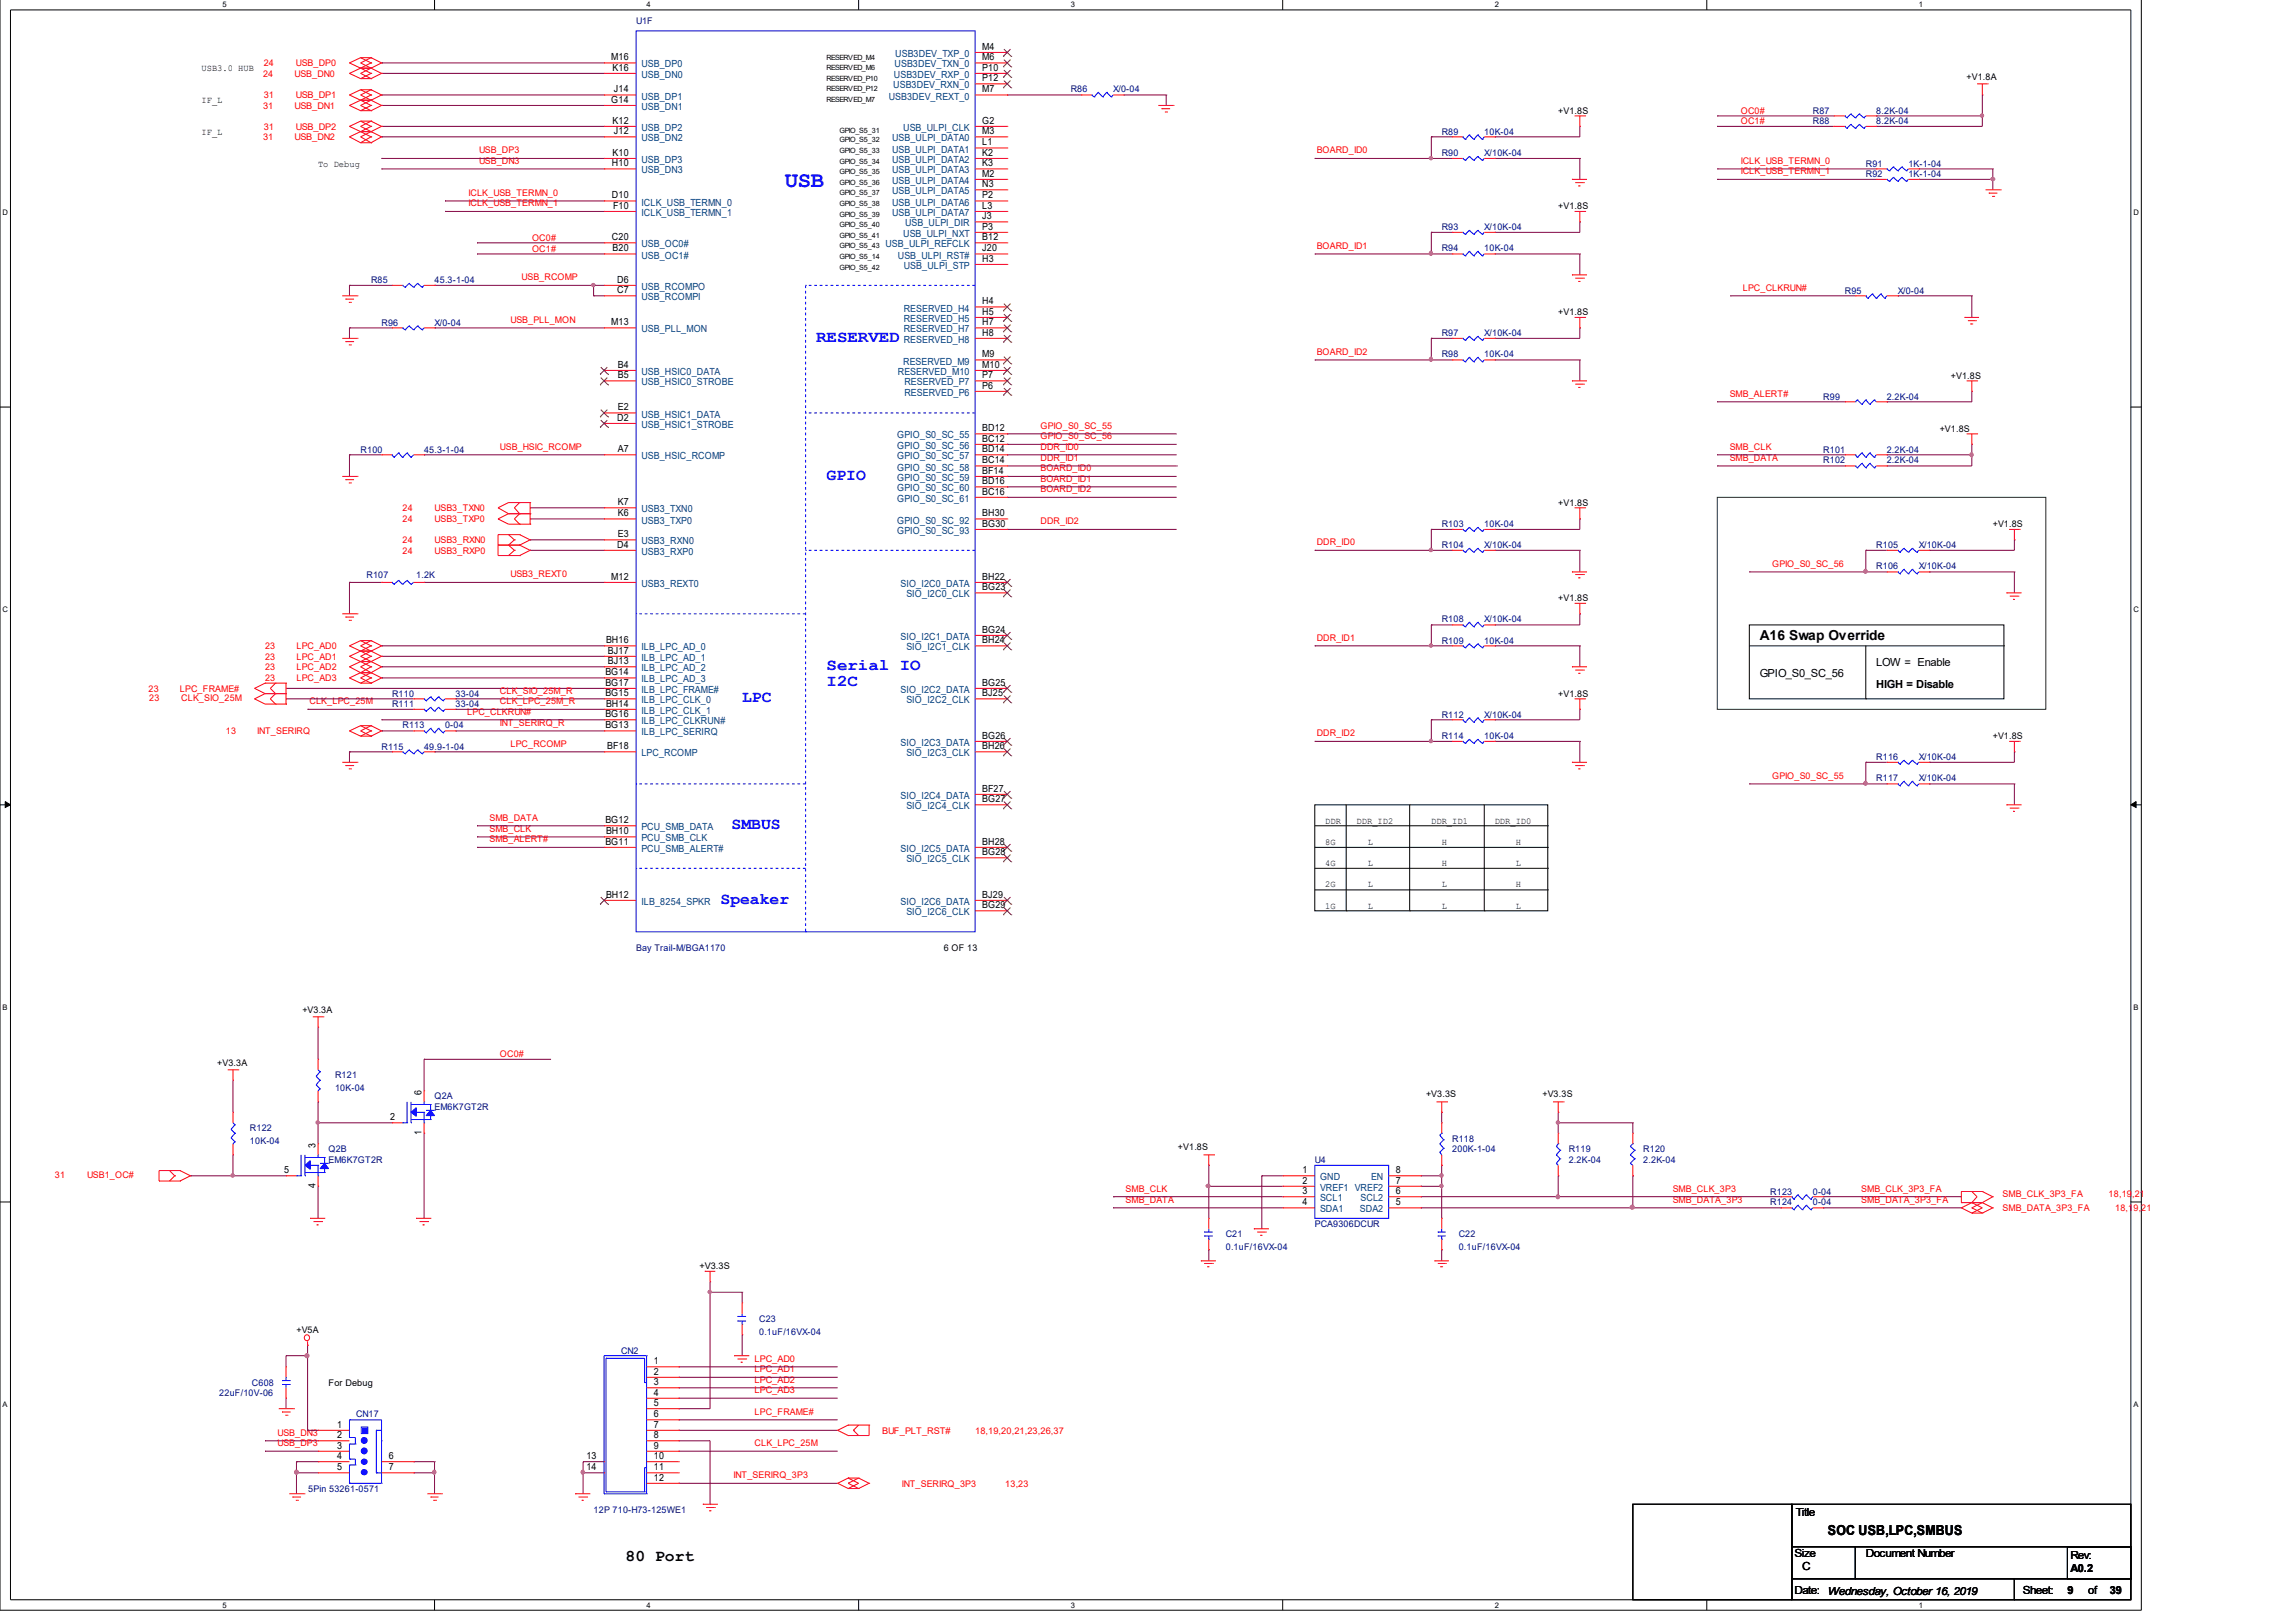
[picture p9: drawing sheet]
<svg xmlns="http://www.w3.org/2000/svg" width="297mm" height="210mm" viewBox="0 0 297 210" stroke-linecap="round" stroke-linejoin="round" font-family="sans-serif">
<defs><g id="words">
<text font-size="2.9" fill="#00f" x="101.5" y="24.1">USB</text>
<g font-size="2.1" fill="#00f">
<text x="105.6" y="44.2">RESERVED</text>
<text x="106.9" y="62.1">GPIO</text>
<text x="106.9" y="86.7">Serial IO</text>
<text x="106.9" y="88.8">I2C</text>
<text x="96" y="90.9">LPC</text>
<text x="94.7" y="107.3">SMBUS</text>
<text x="93.2" y="116.9">Speaker</text>
</g>
<text font-size="2.1" x="80.9" y="201.9">80 Port</text>
<g font-size="1.8">
<text x="227.7" y="82.8">A16 Swap Override</text>
<text x="236.5" y="198.6">SOC USB,LPC,SMBUS</text>
</g>
<g font-size="1.4">
<text x="227.7" y="87.6">GPIO_S0_SC_56</text>
<text x="242.7" y="86.2">LOW = Enable</text>
<text x="242.7" y="89">HIGH = Disable</text>
<text x="232.3" y="196.2">Title</text>
<text x="232.2" y="201.4">Size</text>
<text x="233.2" y="203.2">C</text>
<text x="241.4" y="201.4">Document Number</text>
<text x="267.9" y="201.7">Rev:</text>
<text x="267.9" y="203.4">A0.2</text>
<text x="232.2" y="206.3">Date:</text>
<text x="236.5" y="206.3">Wednesday, October 16, 2019</text>
<text x="261.7" y="206.3">Sheet:</text>
<text x="267.5" y="206.3">9</text>
<text x="270.2" y="206.3">of</text>
<text x="273" y="206.3">39</text>
</g>
<g font-size="1.3">
<text x="79.1" y="7.8">M16</text>
<text x="79.2" y="9.2">K16</text>
<text x="79.4" y="12">J14</text>
<text x="127.1" y="6.4">M4</text>
<text x="127.1" y="7.8">M6</text>
<text x="127.1" y="12">M7</text>
<text x="127.1" y="9.2">P10</text>
<text x="127.1" y="10.5">P12</text>
<text x="79.1" y="13.3">G14</text>
<text x="79.2" y="16">K12</text>
<text x="79.4" y="17.4">J12</text>
<text x="127.1" y="16">G2</text>
<text x="127.1" y="17.4">M3</text>
<text x="79.2" y="21.5">H10</text>
<text x="79.2" y="20.2">K10</text>
<text x="127.1" y="18.8">L1</text>
<text x="127.1" y="20.2">K2</text>
<text x="127.1" y="21.5">K3</text>
<text x="127.1" y="22.9">M2</text>
<text x="79.2" y="25.7">D10</text>
<text x="79.3" y="27">F10</text>
<text x="127.1" y="24.2">N3</text>
<text x="127.1" y="25.7">P2</text>
<text x="127.1" y="28.4">J3</text>
<text x="127.1" y="29.7">P3</text>
<text x="127.1" y="27">L3</text>
<text x="79.2" y="31.1">C20</text>
<text x="79.2" y="32.5">B20</text>
<text x="127.1" y="33.9">H3</text>
<text x="127.1" y="31.1">B12</text>
<text x="127.1" y="32.5">J20</text>
<text x="79.8" y="36.6">D6</text>
<text x="79.8" y="37.9">C7</text>
<text x="127.1" y="40.7">H5</text>
<text x="127.1" y="39.4">H4</text>
<text x="79.1" y="42.1">M13</text>
<text x="79.9" y="47.6">B4</text>
<text x="127.1" y="46.2">M9</text>
<text x="127.1" y="47.6">M10</text>
<text x="127.1" y="42.1">H7</text>
<text x="127.1" y="43.4">H8</text>
<text x="79.9" y="53.1">E2</text>
<text x="79.9" y="49">B5</text>
<text x="127.1" y="49">P7</text>
<text x="127.1" y="50.3">P6</text>
<text x="79.8" y="54.5">D2</text>
<text x="79.9" y="58.5">A7</text>
<text x="127.1" y="55.8">BD12</text>
<text x="127.1" y="57.2">BC12</text>
<text x="127.1" y="58.5">BD14</text>
<text x="127.1" y="60">BC14</text>
<text x="79.9" y="65.4">K7</text>
<text x="127.1" y="61.3">BF14</text>
<text x="127.1" y="62.7">BD16</text>
<text x="127.1" y="64">BC16</text>
<text x="79.8" y="70.9">D4</text>
<text x="79.9" y="69.5">E3</text>
<text x="79.9" y="66.8">K6</text>
<text x="127.1" y="66.8">BH30</text>
<text x="127.1" y="68.2">BG30</text>
<text x="79.1" y="75">M12</text>
<text x="127.1" y="76.4">BG23</text>
<text x="127.1" y="75">BH22</text>
<text x="78.4" y="83.2">BH16</text>
<text x="127.1" y="83.2">BH24</text>
<text x="127.1" y="81.9">BG24</text>
<text x="78.3" y="87.4">BG14</text>
<text x="78.3" y="88.7">BG17</text>
<text x="78.7" y="84.6">BJ17</text>
<text x="78.7" y="86">BJ13</text>
<text x="127.1" y="88.7">BG25</text>
<text x="78.3" y="94.2">BG13</text>
<text x="78.3" y="90.1">BG15</text>
<text x="78.3" y="92.8">BG16</text>
<text x="78.4" y="91.5">BH14</text>
<text x="127.1" y="90.1">BJ25</text>
<text x="127.1" y="95.6">BG26</text>
<text x="78.6" y="97">BF18</text>
<text x="127.1" y="97">BH26</text>
<text x="78.3" y="106.5">BG12</text>
<text x="78.4" y="108">BH10</text>
<text x="127.1" y="103.8">BG27</text>
<text x="127.1" y="102.5">BF27</text>
<text x="78.3" y="109.3">BG11</text>
<text x="127.1" y="109.3">BH28</text>
<text x="127.1" y="110.7">BG28</text>
<text x="78.4" y="116.2">BH12</text>
<text x="127.1" y="117.5">BG29</text>
<text x="127.1" y="116.2">BJ29</text>
<text x="54.5" y="141.7" transform="rotate(-90 54.5 141.7)">6</text>
<text x="40.8" y="148.5" transform="rotate(-90 40.8 148.5)">3</text>
<text x="50.5" y="145">2</text>
<text x="54.5" y="146.9" transform="rotate(-90 54.5 146.9)">1</text>
<text x="36.7" y="151.8">5</text>
<text x="40.8" y="153.8" transform="rotate(-90 40.8 153.8)">4</text>
<text x="168.5" y="151.8">1</text>
<text x="168.5" y="153.2">2</text>
<text x="168.5" y="154.5">3</text>
<text x="168.5" y="156">4</text>
<text x="180.6" y="156">5</text>
<text x="180.6" y="154.5">6</text>
<text x="180.6" y="153.2">7</text>
<text x="180.6" y="151.8">8</text>
<text x="84.6" y="179.3">3</text>
<text x="84.6" y="177.9">2</text>
<text x="84.6" y="176.5">1</text>
<text x="43.6" y="184.8">1</text>
<text x="84.6" y="180.6">4</text>
<text x="84.6" y="182">5</text>
<text x="84.6" y="184.8">7</text>
<text x="84.6" y="183.4">6</text>
<text x="43.6" y="186.1">2</text>
<text x="43.6" y="187.5">3</text>
<text x="43.6" y="188.8">4</text>
<text x="43.6" y="190.3">5</text>
<text x="50.3" y="188.8">6</text>
<text x="50.3" y="190.3">7</text>
<text x="75.9" y="188.8">13</text>
<text x="75.9" y="190.3">14</text>
<text x="84.6" y="187.5">9</text>
<text x="84.6" y="186.1">8</text>
<text x="84.6" y="188.8">10</text>
<text x="84.6" y="190.3">11</text>
<text x="84.6" y="191.6">12</text>
</g>
<g font-size="1.3" fill="#004080">
<text x="83" y="10.1">USB_DN0</text>
<text x="83" y="8.7">USB_DP0</text>
<text x="115.6" y="11.4">USB3DEV_RXN_0</text>
<text x="115.7" y="10.1">USB3DEV_RXP_0</text>
<text x="115.7" y="8.7">USB3DEV_TXN_0</text>
<text x="115.8" y="7.4">USB3DEV_TXP_0</text>
<text x="83" y="14.2">USB_DN1</text>
<text x="83" y="12.9">USB_DP1</text>
<text x="83" y="16.9">USB_DP2</text>
<text x="115" y="12.9">USB3DEV_REXT_0</text>
<text x="116.8" y="16.9">USB_ULPI_CLK</text>
<text x="83" y="18.3">USB_DN2</text>
<text x="83" y="22.5">USB_DN3</text>
<text x="83" y="21.1">USB_DP3</text>
<text x="115.4" y="18.3">USB_ULPI_DATA0</text>
<text x="115.4" y="19.7">USB_ULPI_DATA1</text>
<text x="115.4" y="21.1">USB_ULPI_DATA2</text>
<text x="115.4" y="22.5">USB_ULPI_DATA3</text>
<text x="115.4" y="23.8">USB_ULPI_DATA4</text>
<text x="83" y="28">ICLK_USB_TERMN_1</text>
<text x="83" y="26.6">ICLK_USB_TERMN_0</text>
<text x="115.4" y="25.2">USB_ULPI_DATA5</text>
<text x="115.4" y="26.6">USB_ULPI_DATA6</text>
<text x="115.4" y="28">USB_ULPI_DATA7</text>
<text x="117.1" y="29.3">USB_ULPI_DIR</text>
<text x="83" y="32">USB_OC0#</text>
<text x="83" y="33.5">USB_OC1#</text>
<text x="114.6" y="32">USB_ULPI_REFCLK</text>
<text x="116.2" y="33.5">USB_ULPI_RST#</text>
<text x="116.8" y="30.7">USB_ULPI_NXT</text>
<text x="116.9" y="34.8">USB_ULPI_STP</text>
<text x="83" y="37.5">USB_RCOMPO</text>
<text x="83" y="38.9">USB_RCOMPI</text>
<text x="116.9" y="41.7">RESERVED_H5</text>
<text x="116.9" y="40.3">RESERVED_H4</text>
<text x="83" y="43">USB_PLL_MON</text>
<text x="116.8" y="47.2">RESERVED_M9</text>
<text x="116.9" y="43">RESERVED_H7</text>
<text x="116.9" y="44.4">RESERVED_H8</text>
<text x="83" y="49.9">USB_HSIC0_STROBE</text>
<text x="83" y="48.5">USB_HSIC0_DATA</text>
<text x="116.2" y="48.5">RESERVED_M10</text>
<text x="117" y="49.9">RESERVED_P7</text>
<text x="117" y="51.2">RESERVED_P6</text>
<text x="83" y="59.5">USB_HSIC_RCOMP</text>
<text x="83" y="55.4">USB_HSIC1_STROBE</text>
<text x="83" y="54">USB_HSIC1_DATA</text>
<text x="116.1" y="56.7">GPIO_S0_SC_55</text>
<text x="116.1" y="58.1">GPIO_S0_SC_56</text>
<text x="116.1" y="59.5">GPIO_S0_SC_57</text>
<text x="116.1" y="60.9">GPIO_S0_SC_58</text>
<text x="116.1" y="62.2">GPIO_S0_SC_59</text>
<text x="116.1" y="63.6">GPIO_S0_SC_60</text>
<text x="116.1" y="65">GPIO_S0_SC_61</text>
<text x="83" y="70.5">USB3_RXN0</text>
<text x="83" y="71.8">USB3_RXP0</text>
<text x="83" y="66.3">USB3_TXN0</text>
<text x="83" y="67.7">USB3_TXP0</text>
<text x="116.1" y="67.7">GPIO_S0_SC_92</text>
<text x="116.1" y="69.1">GPIO_S0_SC_93</text>
<text x="83" y="76">USB3_REXT0</text>
<text x="116.5" y="76">SIO_I2C0_DATA</text>
<text x="117.3" y="77.3">SIO_I2C0_CLK</text>
<text x="116.5" y="82.8">SIO_I2C1_DATA</text>
<text x="83" y="88.3">ILB_LPC_AD_3</text>
<text x="83" y="85.5">ILB_LPC_AD_1</text>
<text x="83" y="89.7">ILB_LPC_FRAME#</text>
<text x="83" y="86.9">ILB_LPC_AD_2</text>
<text x="83" y="84.2">ILB_LPC_AD_0</text>
<text x="116.5" y="89.7">SIO_I2C2_DATA</text>
<text x="117.3" y="84.2">SIO_I2C1_CLK</text>
<text x="83" y="95.2">ILB_LPC_SERIRQ</text>
<text x="83" y="91">ILB_LPC_CLK_0</text>
<text x="83" y="93.7">ILB_LPC_CLKRUN#</text>
<text x="83" y="92.4">ILB_LPC_CLK_1</text>
<text x="117.3" y="91">SIO_I2C2_CLK</text>
<text x="83" y="97.9">LPC_RCOMP</text>
<text x="116.5" y="96.5">SIO_I2C3_DATA</text>
<text x="117.3" y="97.9">SIO_I2C3_CLK</text>
<text x="83" y="107.5">PCU_SMB_DATA</text>
<text x="116.5" y="103.4">SIO_I2C4_DATA</text>
<text x="117.3" y="104.7">SIO_I2C4_CLK</text>
<text x="83" y="110.3">PCU_SMB_ALERT#</text>
<text x="83" y="108.9">PCU_SMB_CLK</text>
<text x="116.5" y="110.3">SIO_I2C5_DATA</text>
<text x="117.3" y="111.6">SIO_I2C5_CLK</text>
<text x="83" y="117.1">ILB_8254_SPKR</text>
<text x="116.5" y="117.1">SIO_I2C6_DATA</text>
<text x="117.3" y="118.5">SIO_I2C6_CLK</text>
<text x="170.8" y="152.8">GND</text>
<text x="170.8" y="154.1">VREF1 VREF2</text>
<text x="170.8" y="155.5">SCL1</text>
<text x="176" y="155.5">SCL2</text>
<text x="177.4" y="152.8">EN</text>
<text x="170.8" y="156.9">SDA1</text>
<text x="175.9" y="156.9">SDA2</text>
</g>
<g font-size="1.2" fill="#000080">
<text x="82.3" y="3.1">U1F</text>
<text x="138.5" y="12">R86</text>
<text x="144" y="12">X/0-04</text>
<text x="186.5" y="17.5">R89</text>
<text x="192" y="17.5">10K-04</text>
<text x="234.5" y="16.1">R88</text>
<text x="234.5" y="14.7">R87</text>
<text x="242.7" y="16.1">8.2K-04</text>
<text x="242.7" y="14.7">8.2K-04</text>
<text x="186.5" y="20.2">R90</text>
<text x="192" y="20.2">X/10K-04</text>
<text x="241.4" y="21.6">R91</text>
<text x="241.4" y="23">R92</text>
<text x="246.9" y="21.6">1K-1-04</text>
<text x="246.9" y="23">1K-1-04</text>
<text x="186.5" y="29.8">R93</text>
<text x="192" y="29.8">X/10K-04</text>
<text x="186.5" y="32.5">R94</text>
<text x="192" y="32.5">10K-04</text>
<text x="48" y="36.7">R85</text>
<text x="56.2" y="36.7">45.3-1-04</text>
<text x="238.7" y="38">R95</text>
<text x="245.5" y="38">X/0-04</text>
<text x="49.4" y="42.2">R96</text>
<text x="56.2" y="42.2">X/0-04</text>
<text x="186.5" y="46.2">R98</text>
<text x="186.5" y="43.5">R97</text>
<text x="192" y="46.2">10K-04</text>
<text x="192" y="43.5">X/10K-04</text>
<text x="235.9" y="51.7">R99</text>
<text x="244.1" y="51.7">2.2K-04</text>
<text x="46.7" y="58.6">R100</text>
<text x="54.9" y="58.6">45.3-1-04</text>
<text x="235.9" y="58.6">R101</text>
<text x="235.9" y="60">R102</text>
<text x="244.1" y="58.6">2.2K-04</text>
<text x="244.1" y="60">2.2K-04</text>
<text x="186.5" y="68.3">R103</text>
<text x="186.5" y="71">R104</text>
<text x="192" y="68.3">10K-04</text>
<text x="192" y="71">X/10K-04</text>
<text x="242.7" y="71">R105</text>
<text x="248.2" y="71">X/10K-04</text>
<text x="47.4" y="74.8">R107</text>
<text x="53.8" y="74.8">1.2K</text>
<text x="242.7" y="73.7">R106</text>
<text x="248.2" y="73.7">X/10K-04</text>
<text x="186.5" y="80.5">R108</text>
<text x="186.5" y="83.3">R109</text>
<text x="192" y="80.5">X/10K-04</text>
<text x="192" y="83.3">10K-04</text>
<text x="50.7" y="90.2">R110</text>
<text x="50.7" y="91.5">R111</text>
<text x="52.1" y="94.2">R113</text>
<text x="57.6" y="94.2">0-04</text>
<text x="58.9" y="90.2">33-04</text>
<text x="58.9" y="91.5">33-04</text>
<text x="186.5" y="92.9">R112</text>
<text x="186.5" y="95.7">R114</text>
<text x="192" y="92.9">X/10K-04</text>
<text x="192" y="95.7">10K-04</text>
<text x="49.4" y="97">R115</text>
<text x="54.9" y="97">49.9-1-04</text>
<text x="242.7" y="98.4">R116</text>
<text x="242.7" y="101.1">R117</text>
<text x="248.2" y="98.4">X/10K-04</text>
<text x="248.2" y="101.1">X/10K-04</text>
<text x="82.3" y="123.1">Bay Trail-M/BGA1170</text>
<text x="43.3" y="139.5">R121</text>
<text x="43.3" y="141.2">10K-04</text>
<text x="56.2" y="142.3">Q2A</text>
<text x="56.2" y="143.7">EM6K7GT2R</text>
<text x="32.3" y="146.4">R122</text>
<text x="32.3" y="148">10K-04</text>
<text x="42.5" y="149.1">Q2B</text>
<text x="187.9" y="147.8">R118</text>
<text x="187.9" y="149.1">200K-1-04</text>
<text x="202.9" y="149.1">R119</text>
<text x="212.6" y="149.1">R120</text>
<text x="42.5" y="150.6">EM6K7GT2R</text>
<text x="170.1" y="150.6">U4</text>
<text x="202.9" y="150.6">2.2K-04</text>
<text x="212.6" y="150.6">2.2K-04</text>
<text x="229" y="154.6">R123</text>
<text x="229" y="156">R124</text>
<text x="234.5" y="154.6">0-04</text>
<text x="234.5" y="156">0-04</text>
<text x="158.6" y="160.1">C21</text>
<text x="158.6" y="161.7">0.1uF/16VX-04</text>
<text x="170.1" y="158.8">PCA9306DCUR</text>
<text x="188.7" y="160.1">C22</text>
<text x="188.7" y="161.7">0.1uF/16VX-04</text>
<text x="98.2" y="171.1">C23</text>
<text x="98.2" y="172.7">0.1uF/16VX-04</text>
<text x="32.6" y="179.3">C608</text>
<text x="80.3" y="175.2">CN2</text>
<text x="28.4" y="180.7">22uF/10V-06</text>
<text x="46.1" y="183.4">CN17</text>
<text x="39.9" y="193.1">5Pin 53261-0571</text>
<text x="76.8" y="195.8">12P 710-H73-125WE1</text>
</g>
<g font-size="1.2">
<text x="26.1" y="9.2">USB3.0 HUB</text>
<text x="254.4" y="10.3">+V1.8A</text>
<text x="26.1" y="13.4">IF_L</text>
<text x="26.1" y="17.5">IF_L</text>
<text x="201.6" y="14.7">+V1.8S</text>
<text x="41.1" y="21.6">To Debug</text>
<text x="201.6" y="27.1">+V1.8S</text>
<text x="201.6" y="40.8">+V1.8S</text>
<text x="252.4" y="49">+V1.8S</text>
<text x="251" y="55.9">+V1.8S</text>
<text x="201.6" y="65.5">+V1.8S</text>
<text x="257.8" y="68.3">+V1.8S</text>
<text x="201.6" y="77.8">+V1.8S</text>
<text x="201.6" y="90.2">+V1.8S</text>
<text x="257.8" y="95.7">+V1.8S</text>
<text x="171.4" y="106.6">DDR</text>
<text x="175.5" y="106.6">DDR_ID2</text>
<text x="185.2" y="106.6">DDR_ID1</text>
<text x="193.4" y="106.6">DDR_ID0</text>
<text x="171.4" y="112.1">4G</text>
<text x="171.4" y="109.4">8G</text>
<text x="177" y="109.4">L</text>
<text x="177" y="112.1">L</text>
<text x="186.5" y="109.4">H</text>
<text x="186.5" y="112.1">H</text>
<text x="196.1" y="109.4">H</text>
<text x="196.1" y="112.1">L</text>
<text x="171.4" y="117.6">1G</text>
<text x="171.4" y="114.8">2G</text>
<text x="177" y="117.6">L</text>
<text x="177" y="114.8">L</text>
<text x="186.5" y="117.6">L</text>
<text x="186.5" y="114.8">L</text>
<text x="196.1" y="114.8">H</text>
<text x="196.1" y="117.6">L</text>
<text x="122.1" y="123.1">6 OF 13</text>
<text x="39.1" y="131.1">+V3.3A</text>
<text x="28.1" y="137.9">+V3.3A</text>
<text x="184.5" y="142">+V3.3S</text>
<text x="199.6" y="142">+V3.3S</text>
<text x="152.4" y="148.9">+V1.8S</text>
<text x="90.5" y="164.3">+V3.3S</text>
<text x="38.4" y="172.5">+V5A</text>
<text x="42.5" y="179.3">For Debug</text>
</g>
<g font-size="1.2" fill="#f00">
<text x="34" y="9.9">24</text>
<text x="34.1" y="8.6">24</text>
<text x="38.1" y="9.9">USB_DN0</text>
<text x="38.3" y="8.6">USB_DP0</text>
<text x="34" y="14.1">31</text>
<text x="34.1" y="12.7">31</text>
<text x="34.1" y="16.8">31</text>
<text x="38.1" y="14.1">USB_DN1</text>
<text x="38.3" y="12.7">USB_DP1</text>
<text x="38.3" y="16.8">USB_DP2</text>
<text x="225.2" y="16.1">OC1#</text>
<text x="225.2" y="14.7">OC0#</text>
<text x="34" y="18.1">31</text>
<text x="38.1" y="18.1">USB_DN2</text>
<text x="62" y="21.2">USB_DN3</text>
<text x="62" y="19.8">USB_DP3</text>
<text x="170.3" y="19.8">BOARD_ID0</text>
<text x="225.2" y="21.2">ICLK_USB_TERMN_0</text>
<text x="225.2" y="22.5">ICLK_USB_TERMN_1</text>
<text x="60.6" y="25.3">ICLK_USB_TERMN_0</text>
<text x="60.6" y="26.7">ICLK_USB_TERMN_1</text>
<text x="68.8" y="31.2">OC0#</text>
<text x="68.8" y="32.6">OC1#</text>
<text x="170.3" y="32.2">BOARD_ID1</text>
<text x="66" y="41.8">USB_PLL_MON</text>
<text x="67.5" y="36.3">USB_RCOMP</text>
<text x="225.5" y="37.6">LPC_CLKRUN#</text>
<text x="170.3" y="45.9">BOARD_ID2</text>
<text x="223.8" y="51.3">SMB_ALERT#</text>
<text x="64.7" y="58.2">USB_HSIC_RCOMP</text>
<text x="134.6" y="56.8">GPIO_S0_SC_56</text>
<text x="134.6" y="55.5">GPIO_S0_SC_55</text>
<text x="134.6" y="59.6">DDR_ID1</text>
<text x="134.6" y="58.2">DDR_ID0</text>
<text x="223.8" y="59.6">SMB_DATA</text>
<text x="223.8" y="58.2">SMB_CLK</text>
<text x="134.6" y="63.7">BOARD_ID2</text>
<text x="134.6" y="62.3">BOARD_ID1</text>
<text x="134.6" y="61">BOARD_ID0</text>
<text x="52.1" y="71.6">24</text>
<text x="52.1" y="70.3">24</text>
<text x="52.1" y="67.6">24</text>
<text x="52.1" y="66.1">24</text>
<text x="56.2" y="71.6">USB3_RXP0</text>
<text x="56.2" y="70.3">USB3_RXN0</text>
<text x="56.2" y="67.6">USB3_TXP0</text>
<text x="56.2" y="66.1">USB3_TXN0</text>
<text x="134.6" y="67.8">DDR_ID2</text>
<text x="170.3" y="70.5">DDR_ID0</text>
<text x="66" y="74.7">USB3_REXT0</text>
<text x="229.3" y="73.3">GPIO_S0_SC_56</text>
<text x="170.3" y="82.9">DDR_ID1</text>
<text x="19.2" y="89.5">23</text>
<text x="23.3" y="89.5">LPC_FRAME#</text>
<text x="34.3" y="85.4">23</text>
<text x="34.3" y="84">23</text>
<text x="34.3" y="88.2">23</text>
<text x="34.3" y="86.7">23</text>
<text x="38.4" y="85.4">LPC_AD1</text>
<text x="38.4" y="84">LPC_AD0</text>
<text x="38.4" y="88.2">LPC_AD3</text>
<text x="38.4" y="86.7">LPC_AD2</text>
<text x="64.7" y="89.8">CLK_SIO_25M_R</text>
<text x="19.3" y="90.7">23</text>
<text x="23.5" y="90.7">CLK_SIO_25M</text>
<text x="29.2" y="95">13</text>
<text x="33.3" y="95">INT_SERIRQ</text>
<text x="40" y="91.1">CLK_LPC_25M</text>
<text x="60.5" y="92.5">LPC_CLKRUN#</text>
<text x="64.7" y="93.9">INT_SERIRQ_R</text>
<text x="64.7" y="91.1">CLK_LPC_25M_R</text>
<text x="170.3" y="95.3">DDR_ID2</text>
<text x="66" y="96.6">LPC_RCOMP</text>
<text x="229.3" y="100.8">GPIO_S0_SC_55</text>
<text x="63.3" y="107.6">SMB_CLK</text>
<text x="63.3" y="106.2">SMB_DATA</text>
<text x="63.3" y="109">SMB_ALERT#</text>
<text x="64.7" y="136.8">OC0#</text>
<text x="7.1" y="152.4">31</text>
<text x="11.3" y="152.4">USB1_OC#</text>
<text x="145.6" y="155.6">SMB_DATA</text>
<text x="145.6" y="154.2">SMB_CLK</text>
<text x="216.4" y="155.6">SMB_DATA_3P3</text>
<text x="216.4" y="154.2">SMB_CLK_3P3</text>
<text x="240.8" y="154.2">SMB_CLK_3P3_FA</text>
<text x="240.8" y="155.6">SMB_DATA_3P3_FA</text>
<text x="259.1" y="154.9">SMB_CLK_3P3_FA</text>
<text x="272.8" y="154.9">18,19,21</text>
<text x="259.1" y="156.7">SMB_DATA_3P3_FA</text>
<text x="273.6" y="156.7">18,19,21</text>
<text x="97.6" y="178.9">LPC_AD2</text>
<text x="97.6" y="177.6">LPC_AD1</text>
<text x="97.6" y="176.2">LPC_AD0</text>
<text x="35.9" y="185.8">USB_DN3</text>
<text x="97.6" y="183.1">LPC_FRAME#</text>
<text x="97.6" y="180.3">LPC_AD3</text>
<text x="114.1" y="185.5">BUF_PLT_RST#</text>
<text x="126.2" y="185.5">18,19,20,21,23,26,37</text>
<text x="35.9" y="187.1">USB_DP3</text>
<text x="94.9" y="191.3">INT_SERIRQ_3P3</text>
<text x="97.6" y="187.1">CLK_LPC_25M</text>
<text x="116.7" y="192.4">INT_SERIRQ_3P3</text>
<text x="130" y="192.4">13,23</text>
</g>
<g font-size="1">
<text x="28.8" y=".9">5</text>
<text x="83.7" y=".9">4</text>
<text x="138.5" y=".9">3</text>
<text x="193.4" y=".9">2</text>
<text x="248.2" y=".9">1</text>
<text x=".3" y="27.8">D</text>
<text x="276" y="27.8">D</text>
<text x=".3" y="79.2">C</text>
<text x="276" y="79.2">C</text>
<text x=".3" y="130.7">B</text>
<text x="276" y="130.7">B</text>
<text x=".3" y="182">A</text>
<text x="276" y="182">A</text>
<text x="28.8" y="208">5</text>
<text x="83.7" y="208">4</text>
<text x="138.5" y="208">3</text>
<text x="193.4" y="208">2</text>
<text x="248.2" y="208">1</text>
</g>
<g font-size=".9">
<text x="106.9" y="7.7">RESERVED_M4</text>
<text x="106.9" y="9.1">RESERVED_M6</text>
<text x="106.9" y="10.4">RESERVED_P10</text>
<text x="106.9" y="11.8">RESERVED_P12</text>
<text x="106.9" y="13.2">RESERVED_M7</text>
<text x="108.6" y="17.2">GPIO_S5_31</text>
<text x="108.6" y="18.4">GPIO_S5_32</text>
<text x="108.6" y="19.7">GPIO_S5_33</text>
<text x="108.6" y="21.2">GPIO_S5_34</text>
<text x="108.6" y="22.5">GPIO_S5_35</text>
<text x="108.6" y="23.9">GPIO_S5_36</text>
<text x="108.6" y="25.2">GPIO_S5_37</text>
<text x="108.6" y="26.6">GPIO_S5_38</text>
<text x="108.6" y="28">GPIO_S5_39</text>
<text x="108.6" y="29.4">GPIO_S5_40</text>
<text x="108.6" y="30.7">GPIO_S5_41</text>
<text x="108.6" y="32.1">GPIO_S5_43</text>
<text x="108.6" y="33.5">GPIO_S5_14</text>
<text x="108.6" y="34.9">GPIO_S5_42</text>
</g>
</g></defs>
<path d="M0 -.1v208.5h277v-208.5M1.4 1.3h274.3v205.7h-274.3z" fill="none" stroke="#000" stroke-width=".13"/>
<g fill="#fff">
<path d="M28.8 .1h.4v1h-.4z"/>
<path d="M28.8 207.2h.4v1h-.4z"/>
</g>
<path d="M56.2 -.1v1.4M56.2 207v1.4" fill="none" stroke="#000" stroke-width=".13"/>
<g fill="#fff">
<path d="M83.7 .1h.4v1h-.4z"/>
<path d="M83.7 207.2h.4v1h-.4z"/>
</g>
<path d="M111.1 -.1v1.4M111.1 207v1.4" fill="none" stroke="#000" stroke-width=".13"/>
<g fill="#fff">
<path d="M138.5 .1h.4v1h-.4z"/>
<path d="M138.5 207.2h.4v1h-.4z"/>
</g>
<path d="M165.9 -.1v1.4M165.9 207v1.4" fill="none" stroke="#000" stroke-width=".13"/>
<g fill="#fff">
<path d="M193.4 .1h.4v1h-.4z"/>
<path d="M193.4 207.2h.4v1h-.4z"/>
</g>
<path d="M220.8 -.1v1.4M220.8 207v1.4" fill="none" stroke="#000" stroke-width=".13"/>
<g fill="#fff">
<path d="M248.2 .1h.5v1h-.5z"/>
<path d="M248.2 207.2h.5v1h-.5z"/>
<path d="M.3 26.9h.5v1.1h-.5z"/>
<path d="M276 26.9h.5v1.1h-.5z"/>
<path d="M.3 78.3h.5v1h-.5z"/>
<path d="M276 78.3h.5v1h-.5z"/>
</g>
<path d="M0 52.7h1.4M275.7 52.7h1.3" fill="none" stroke="#000" stroke-width=".13"/>
<g fill="#fff">
<path d="M.3 129.8h.5v1h-.5z"/>
<path d="M276 129.8h.5v1h-.5z"/>
</g>
<path d="M0 104.2h1.4M275.7 104.2h1.3" fill="none" stroke="#000" stroke-width=".13"/>
<path d="M.7 103.7l.7 .5-.7 .3zM275.7 104.2l.7-.5v.8z" fill="#000" stroke="#000" stroke-width=".13"/>
<g fill="#fff">
<path d="M.3 181.2h.5v1h-.5z"/>
<path d="M276 181.2h.5v1h-.5z"/>
</g>
<g fill="none" stroke="#000" stroke-width=".13">
<path d="M226.3 80.9h32.9v9.5h-32.9zM226.3 83.6h32.9M241.4 90.4h.1M241.4 83.6v6.8M259.2 83.6h.1M170.1 104.2h30.1v13.7h-30.1zM170.1 106.9h30.1M170.1 109.7h30.1M170.1 112.4h30.1M170.1 115.2h30.1M174.2 117.9h.1M174.2 104.2v13.7"/>
<path d="M182.4 117.9h.1M182.4 104.2v13.7M192 117.9h.1M192 104.2v13.7M200.2 106.9h.1M200.2 109.7h.1M200.2 112.4h.1M200.2 115.2h.1M0 155.5h1.4M275.7 155.5h1.3M211.2 194.7h20.6v12.3h-20.6zM231.8 194.7h43.9v5.5h-43.9z"/>
<path d="M231.8 200.2h8.2v4.1h-8.2zM231.8 204.3h28.8v2.7h-28.8zM240 200.2h35.7v4.1h-35.7zM260.6 204.3h15.1v2.7h-15.1zM267.5 200.2h8.2v4.1h-8.2z"/>
</g>
<path d="M222.2 64.4h42.5v27.4h-42.5z" fill="none" stroke="#008000" stroke-width=".13"/>
<g fill="none" stroke="#800040" stroke-width=".13">
<path d="M49.4 8.1h.1M49.4 9.5h.1M49.4 13.6h.1M49.4 12.3h.1M49.4 17.7h.1M49.4 16.4h.1M49.4 16.4h28.7M49.4 8.1h28.7M49.4 9.5h28.7M49.4 13.6h28.7M49.4 12.3h28.7M49.4 17.7h28.7"/>
<path d="M130.3 12.3h.1M130.3 12.3h9.6M145.4 12.3h.1M145.4 12.3h5.5M150.9 12.3h.1M150.9 12.3v1.3M185.2 17.7h.1M185.2 17.7h2.7M185.2 17.7v2.8M193.4 17.7h.1M204.4 16.4h.1M204.4 16.4v1.3h-11"/>
<path d="M222.2 16.4h.1M222.2 15h.1M222.2 16.4h15M222.2 15h15M242.7 16.4h.1M242.7 15h.1M242.7 15h13.8M256.5 12.3h.1M256.5 15h.1M256.5 12.3v4.1h-13.8M45.2 36.9h.1M45.2 36.9v1.4"/>
<path d="M45.2 36.9h5.5M49.4 21.9h.1M49.4 20.5h.1M49.4 21.9h28.7M49.4 20.5h28.7M56.2 36.9h.1M56.2 36.9h21.9M57.6 26h.1M57.6 27.4h.1M57.6 26h20.5M57.6 27.4h20.5M61.7 31.4h.1"/>
<path d="M61.7 32.9h.1M61.7 31.4h16.4M61.7 32.9h16.4M76.8 36.9h.1M76.8 38.3h.1M76.8 38.3h1.3M76.8 36.9v1.4M170.1 20.5h.1M170.1 32.9h.1M170.1 32.9h17.8M170.1 20.5h17.8M185.2 20.5h.1"/>
<path d="M185.2 32.9h.1M185.2 30.1h.1M185.2 30.1v2.8M185.2 30.1h2.7M193.4 20.5h.1M193.4 32.9h.1M193.4 30.1h.1M193.4 32.9h11M193.4 20.5h11M204.4 20.5h.1M204.4 32.9h.1M204.4 28.7h.1"/>
<path d="M204.4 20.5v2.7M204.4 28.7v1.4h-11M204.4 32.9v2.7M222.2 21.9h.1M222.2 23.2h.1M222.2 21.9h20.5M222.2 23.2h20.5M223.9 38.3h.1M223.9 38.3h16.1M245.5 38.3h.1M245.5 38.3h9.6M248.2 21.9h.1"/>
<path d="M248.2 23.2h.1M248.2 21.9h9.6M248.2 23.2h9.6M255.1 38.3h.1M255.1 38.3v2.8M257.8 23.2h.1M257.8 21.9h.1M257.8 21.9v2.7M45.2 42.4h.1M45.2 58.9h.1M45.2 58.9h4.2M45.2 42.4v1.4"/>
<path d="M45.2 58.9v2.8M45.2 42.4h5.5M54.9 58.9h.1M54.9 58.9h23.2M56.2 42.4h.1M56.2 42.4h21.9M130.3 57.5h.1M130.3 56.1h.1M130.3 58.9h.1M130.3 58.9h21.9M130.3 57.5h21.9M130.3 56.1h21.9"/>
<path d="M170.1 46.6h.1M170.1 46.6h17.8M185.2 46.6h.1M185.2 43.8h.1M185.2 43.8v2.8M185.2 43.8h2.7M193.4 46.6h.1M193.4 43.8h.1M193.4 46.6h11M204.4 46.6h.1M204.4 42.4h.1M204.4 42.4v1.4h-11"/>
<path d="M204.4 46.6v2.7M222.2 52h.1M222.2 58.9h.1M222.2 52h16.5M222.2 58.9h16.5M244.1 52h.1M244.1 58.9h.1M244.1 58.9h11M255.1 50.6h.1M255.1 58.9h.1M255.1 57.5h.1M255.1 50.6v1.4h-11"/>
<path d="M255.1 57.5v2.8h-11M45.2 75.4h.1M45.2 75.4v4M45.2 75.4h4.2M54.9 75.4h.1M54.9 75.4h23.2M68.6 69.9h.1M68.6 71.2h.1M68.6 65.7h.1M68.6 67.2h.1M68.6 71.2h9.5M68.6 69.9h9.5"/>
<path d="M68.6 65.7h9.5M68.6 67.2h9.5M130.3 64.4h.1M130.3 63h.1M130.3 61.7h.1M130.3 68.5h.1M130.3 60.3h21.9M130.3 64.4h21.9M130.3 63h21.9M130.3 61.7h21.9M130.3 68.5h21.9M152.2 60.3h.1"/>
<path d="M170.1 71.2h.1M170.1 71.2h17.8M185.2 71.2h.1M185.2 68.5h.1M185.2 68.5v2.7M185.2 68.5h2.7M193.4 71.2h.1M193.4 68.5h.1M193.4 71.2h11M204.4 71.2h.1M204.4 67.2h.1M204.4 79.4h.1"/>
<path d="M204.4 67.2v1.3h-11M204.4 71.2v2.8M204.4 79.4v1.5h-11M222.2 60.3h.1M222.2 60.3h16.5M226.3 74h.1M226.3 74h17.8M241.4 74h.1M241.4 71.2h.1M241.4 71.2v2.8M241.4 71.2h2.7M244.1 60.3h.1"/>
<path d="M249.6 74h.1M249.6 71.2h.1M249.6 74h11M260.6 74h.1M260.6 69.9h.1M260.6 69.9v1.3h-11M260.6 74v2.7M37 89.1h.1M37 90.4h.1M37 89.1h41.1M37 90.4h16.5M39.8 91.8h.1"/>
<path d="M39.8 91.8h13.7M45.2 97.3h.1M45.2 97.3h5.5M45.2 97.3v1.4M49.4 86.3h.1M49.4 87.7h.1M49.4 83.6h.1M49.4 84.9h.1M49.4 93.1h.1M49.4 94.6h.1M49.4 86.3h28.7M49.4 87.7h28.7"/>
<path d="M49.4 83.6h28.7M49.4 84.9h28.7M49.4 94.6h4.1M49.4 93.1h28.7M56.2 97.3h.1M56.2 97.3h21.9M58.9 94.6h.1M58.9 90.4h.1M58.9 91.8h.1M58.9 94.6h19.2M58.9 91.8h19.2M58.9 90.4h19.2"/>
<path d="M170.1 83.6h.1M170.1 95.9h.1M170.1 83.6h17.8M170.1 95.9h17.8M185.2 83.6h.1M185.2 80.9h.1M185.2 95.9h.1M185.2 93.1h.1M185.2 93.1h2.7M185.2 80.9v2.7M185.2 93.1v2.8M185.2 80.9h2.7"/>
<path d="M193.4 83.6h.1M193.4 80.9h.1M193.4 95.9h.1M193.4 93.1h.1M193.4 83.6h11M193.4 95.9h11M204.4 83.6h.1M204.4 95.9h.1M204.4 91.8h.1M204.4 91.8v1.3h-11M204.4 83.6v2.7M204.4 95.9v2.8"/>
<path d="M241.4 98.7h.1M241.4 98.7v2.7M241.4 98.7h2.7M249.6 98.7h.1M260.6 97.3h.1M260.6 97.3v1.4h-11M61.7 108.3h.1M61.7 106.9h.1M61.7 109.7h.1M61.7 108.3h16.4M61.7 106.9h16.4M61.7 109.7h16.4"/>
<path d="M226.3 101.4h.1M226.3 101.4h17.8M241.4 101.4h.1M249.6 101.4h.1M249.6 101.4h11M260.6 101.4h.1M260.6 101.4v2.8M30.1 139.8h.1M30.1 139.8v4.1M41.1 132.9h.1M41.1 132.9v4.2M54.9 137.1h.1"/>
<path d="M54.9 137.1v4.1M54.9 137.1h16.4M24.6 152.2h.1M24.6 152.2h12.4M30.1 149.5h.1M30.1 152.2h.1M30.1 149.5v2.7M41.1 145.3h.1M41.1 153.5h.1M41.1 142.6h.1M41.1 145.3h9.6M41.1 142.6v5.4"/>
<path d="M41.1 153.5v4.2M54.9 146.7h.1M54.9 146.7v11M144 156.3h.1M144 154.9h.1M144 156.3h21.9M144 154.9h21.9M156.4 153.5h.1M156.4 150.8h.1M156.4 150.8v6.9M156.4 153.5h9.5M163.2 152.2h.1"/>
<path d="M163.2 152.2h2.7M163.2 152.2v6.8M183.8 152.2h.1M183.8 153.5h.1M183.8 154.9h.1M183.8 156.3h.1M183.8 156.3h46.6M183.8 154.9h46.6M183.8 152.2h2.7M183.8 153.5h2.7M186.5 153.5h.1M186.5 143.9h.1"/>
<path d="M186.5 150.8h.1M186.5 152.2h.1M186.5 143.9v1.4M186.5 150.8v6.9M201.6 145.3h.1M201.6 152.2h.1M201.6 143.9h.1M201.6 143.9v2.8M201.6 152.2v2.7M201.6 145.3h9.6M211.2 145.3h.1M211.2 152.2h.1"/>
<path d="M211.2 145.3v1.4M211.2 152.2v4.1M230.4 156.3h.1M230.4 154.9h.1M235.9 154.9h.1M235.9 156.3h.1M235.9 156.3h17.8M235.9 154.9h17.8M37 175.4h.1M37 175.4h2.8M37 175.4v1.5M39.8 174.1h.1"/>
<path d="M39.8 175.4h.1M39.8 174.1v11M87.8 179.6h.1M87.8 178.2h.1M87.8 176.9h.1M87.8 179.6h20.6M87.8 178.2h20.6M87.8 176.9h20.6M91.9 165.9h.1M91.9 167.2h.1M91.9 165.9v16.4h-4.1M91.9 167.2h4.1"/>
<path d="M96 172.7h.1M96 167.2h.1M96 167.2v1.4M96 172.7v2.7M156.4 161.7h.1M156.4 161.7v1.5M186.5 161.7h.1M186.5 161.7v1.5M34.3 186.5h.1M34.3 187.8h.1M34.3 187.8h6.8M34.3 186.5h6.8"/>
<path d="M37 180.9h.1M37 180.9v1.4M38.4 189.2h.1M38.4 190.6h.1M38.4 189.2h2.7M38.4 190.6h2.7M38.4 189.2v4.1M39.8 185.1h.1M39.8 185.1h1.3M53.5 189.2h.1M53.5 190.6h.1M53.5 189.2h2.7"/>
<path d="M53.5 190.6h2.7M56.2 189.2h.1M56.2 190.6h.1M56.2 189.2v4.1M75.4 190.6h.1M75.4 189.2h.1M75.4 189.2v4.1M75.4 189.2h2.7M75.4 190.6h2.7M87.8 182.3h.1M87.8 187.8h.1M87.8 185.1h.1"/>
<path d="M87.8 186.5h.1M87.8 192h.1M87.8 183.7h.1M87.8 180.9h.1M87.8 186.5h4.1v8.2M87.8 187.8h20.6M87.8 185.1h20.6M87.8 192h20.6M87.8 183.7h20.6M87.8 180.9h20.6M91.9 194.7h.1"/>
</g>
<g fill="#f0f" stroke="#f0f" stroke-width=".13">
<path d="M257.6 23h.4l.1 .2-.1 .1h-.4v-.1z" fill-rule="evenodd"/>
<path d="M156.1 153.3h.4v.2v.1h-.4l-.1-.1z" fill-rule="evenodd"/>
<circle cx="241.3" cy="73.9" r=".24"/>
<circle cx="256.4" cy="15" r=".21"/>
<circle cx="201.5" cy="154.9" r=".24"/>
<circle cx="186.5" cy="152.1" r=".21"/>
<circle cx="186.5" cy="153.5" r=".21"/>
<circle cx="255" cy="58.8" r=".24"/>
<circle cx="211.2" cy="156.2" r=".25"/>
<circle cx="201.5" cy="145.3" r=".21"/>
<circle cx="76.7" cy="36.9" r=".21"/>
<circle cx="241.3" cy="101.3" r=".24"/>
<circle cx="75.4" cy="190.5" r=".24"/>
<circle cx="91.8" cy="167.2" r=".21"/>
<circle cx="185.1" cy="20.5" r=".21"/>
<circle cx="185.1" cy="32.8" r=".24"/>
<circle cx="185.1" cy="46.5" r=".24"/>
<circle cx="185.1" cy="71.2" r=".21"/>
<circle cx="185.1" cy="83.5" r=".21"/>
<circle cx="185.1" cy="95.9" r=".21"/>
<circle cx="41.1" cy="145.3" r=".21"/>
<circle cx="30.1" cy="152.1" r=".21"/>
<circle cx="56.2" cy="190.5" r=".24"/>
<circle cx="38.4" cy="190.5" r=".25"/>
<circle cx="39.7" cy="175.4" r=".25"/>
</g>
<g fill="none" stroke="#f00" stroke-width=".13">
<path d="M45.2 9.5h.1M45.2 8.1h.1M45.2 13.6h.1M45.2 12.3h.1M45.2 17.7h.1M45.2 16.4h.1M45.2 9.5l1.5 .7M45.2 8.1l1.5 .7M45.2 13.6l1.5 .7M45.2 12.3l1.5 .7M45.2 17.7l1.5 .8M45.2 16.4l1.5 .6"/>
<path d="M46.7 8.8h.1M46.7 10.2h.1M46.7 7.5h.1M46.7 13h.1M46.7 14.3h.1M46.7 11.6h.1M46.7 17h.1M46.7 18.5h.1M46.7 15.7h.1M46.7 8.8h1.3M46.7 8.8l-1.5 .7M46.7 10.2h1.3"/>
<path d="M46.7 8.8l1.3 .7M46.7 7.5h1.3M46.7 7.5l-1.5 .6M46.7 7.5l1.3 .6M46.7 13h1.3M46.7 13l-1.5 .6M46.7 14.3h1.3M46.7 13l1.3 .6M46.7 11.6h1.3M46.7 11.6l-1.5 .7M46.7 11.6l1.3 .7M46.7 17h1.3"/>
<path d="M46.7 17l-1.5 .7M46.7 18.5h1.3M46.7 17l1.3 .7M46.7 15.7h1.3M46.7 15.7l-1.5 .7M46.7 15.7l1.3 .7M48 10.2h.1M48 8.8h.1M48 9.5h.1M48 7.5h.1M48 8.1h.1M48 14.3h.1"/>
<path d="M48 13h.1M48 13.6h.1M48 11.6h.1M48 12.3h.1M48 18.5h.1M48 17h.1M48 17.7h.1M48 15.7h.1M48 16.4h.1M48 7.5l-1.3 .6 2.7 1.4M48 9.5l-1.3 .7M48 7.5l1.4 .6"/>
<path d="M48 8.1l-1.3 .7M48 11.6l-1.3 .7 2.7 1.3M48 13.6l-1.3 .7M48 11.6l1.4 .7M48 12.3l-1.3 .7M48 15.7l-1.3 .7 2.7 1.3M48 17.7l-1.3 .8M48 15.7l1.4 .7M48 16.4l-1.3 .6M49.4 9.5h.1M49.4 8.1h.1M49.4 13.6h.1"/>
<path d="M49.4 12.3h.1M49.4 17.7h.1M49.4 16.4h.1M49.4 9.5l-1.4 .7M49.4 8.1l-2.7 1.4 1.3 .7M49.4 13.6l-1.4 .7M49.4 12.3l-2.7 1.3 1.3 .7M49.4 17.7l-1.4 .8M49.4 16.4l-2.7 1.3 1.3 .8M149.9 13.6h1.9M150.3 14.1h.1M150.3 14.1h1.1"/>
<path d="M150.7 14.5h.3M151 14.5h.1M151.8 13.6h.1M187.9 17.7h.1M187.9 17.7h1.3M192 17.7h1.4M193.4 17.7h.1M203.7 15h1.4M204.4 16.4h.1M204.4 15v1.4M205.1 15h.1M255.8 10.9h1.3"/>
<path d="M256.5 12.3h.1M256.5 10.9v1.4M257.1 10.9h.1M44.3 38.3h1.9M44.7 38.7h.1M44.7 38.7h1.1M45.1 39.1h.3M45.4 39.1h.1M46.2 38.3h.1M187.9 20.5h.1M187.9 20.5h1.3M192 20.5h1.4"/>
<path d="M193.4 20.5h.1M203.4 23.2h.1M203.4 35.6h.1M203.4 23.2h1.9M203.4 35.6h1.9M203.7 27.4h1.4M203.8 23.6h1.1M203.8 36h1.1M204.2 24.1h.1M204.2 36.4h.1M204.2 24.1h.3M204.2 36.4h.3"/>
<path d="M204.4 28.7h.1M204.4 27.4v1.3M204.9 23.6h.1M204.9 36h.1M205.1 27.4h.1M240 38.3h.1M240 38.3h1.4M244.1 38.3h1.4M245.5 38.3h.1M256.9 24.6h1.9M257.3 25h.1M257.3 25h1.1"/>
<path d="M257.7 25.4h.3M258 25.4h.1M258.8 24.6h.1M44.3 43.8h1.9M44.7 44.2h.1M44.7 44.2h1.1M45.1 44.6h.3M45.4 44.6h.1M46.2 43.8h.1M203.4 49.3h.1M203.4 49.3h1.9M203.7 41.1h1.4"/>
<path d="M203.8 49.7h1.1M204.2 50.1h.1M204.2 50.1h.3M204.4 42.4h.1M204.4 41.1v1.3M204.9 49.7h.1M205.1 41.1h.1M254.2 41.1h.1M254.2 41.1h1.8M254.4 49.3h1.4M254.4 56.1h1.4M254.6 41.5h1"/>
<path d="M254.9 41.9h.1M254.9 41.9h.4M255.1 50.6h.1M255.1 57.5h.1M255.1 49.3v1.3M255.1 56.1v1.4M255.6 41.5h.1M255.8 49.3h.1M255.8 56.1h.1M44.3 61.7h1.9M44.3 79.4h1.9M44.7 62.1h.1"/>
<path d="M44.7 79.9h.1M44.7 62.1h1.1M44.7 79.9h1.1M45.1 62.5h.3M45.4 62.5h.1M46.2 61.7h.1M46.2 79.4h.1M64.4 70.5h.1M64.4 69.2h.1M64.4 67.2h.1M64.4 65.7h.1M64.4 69.2v2.7h2.8"/>
<path d="M64.4 70.5h2.8M64.4 69.2h2.8M64.4 67.2l1.4 .6h2.8M64.4 65.7l1.4 .8M65.8 66.5h.1M65.8 65h.1M65.8 69.2l.7 .7M65.8 66.5l-1.4 .7M65.8 66.5h2.8M65.8 65l-1.4 .7M65.8 65h2.8M66.5 71.2h.1"/>
<path d="M66.5 69.9h.1M66.5 69.9l-.7 .6 .7 .7M66.5 71.2l-.7 .7M67.2 71.9h.1M67.2 70.5h.1M67.2 69.2h.1M67.2 67.8h.1M67.2 66.5h.1M67.2 65h.1M67.2 70.5l1.4 .7M67.2 69.2l1.4 .7M67.2 66.5l-.7 .7 .7 .6"/>
<path d="M67.2 65l-.7 .7 .7 .8M68.6 71.2h.1M68.6 69.9h.1M68.6 67.8h.1M68.6 66.5h.1M68.6 65h.1M68.6 71.2l-1.4 .7M68.6 69.9l-1.4 .6M68.6 65v2.8M203.4 74h.1M203.4 74h1.9M203.7 65.7h1.4"/>
<path d="M203.7 78.1h1.4M203.8 74.4h1.1M204.2 74.8h.1M204.2 74.8h.3M204.4 67.2h.1M204.4 79.4h.1M204.4 65.7v1.5M204.4 78.1v1.3M204.9 74.4h.1M205.1 65.7h.1M205.1 78.1h.1M259.6 76.7h.1"/>
<path d="M259.6 76.7h1.9M259.9 68.5h1.4M260 77.1h1.1M260.4 77.6h.1M260.4 77.6h.3M260.6 69.9h.1M260.6 68.5v1.4M261.1 77.1h.1M261.3 68.5h.1M32.9 89.1h.1M32.9 90.4h.1M32.9 89.1l1.4 .7"/>
<path d="M32.9 90.4l1.4 .7h2.7M34.3 88.4h.1M34.3 89.8h.1M34.3 88.4h2.7M34.3 89.8h2.7M34.3 88.4l-1.4 .7M34.3 89.8l-1.4 .6M35.6 89.8h.1M35.6 88.4h.1M35.6 91.1h.1M35.6 88.4l-.6 .7 .6 .7M35.6 89.8l-.6 .6 .6 .7"/>
<path d="M37 89.8h.1M37 88.4h.1M37 91.1h.1M37 88.4v2.7M44.3 98.7h1.9M44.7 99.1h.1M44.7 99.1h1.1M45.1 80.3h.3M45.1 99.5h.3M45.2 94.6h.1M45.2 84.9h.1M45.2 83.6h.1"/>
<path d="M45.2 87.7h.1M45.2 86.3h.1M45.2 94.6l1.5 .7M45.2 84.9l1.5 .7M45.2 83.6l1.5 .7M45.2 87.7l1.5 .7M45.2 86.3l1.5 .8M45.4 80.3h.1M45.4 99.5h.1M46.2 98.7h.1M46.7 93.9h.1M46.7 95.3h.1"/>
<path d="M46.7 85.6h.1M46.7 84.3h.1M46.7 82.9h.1M46.7 88.4h.1M46.7 87.1h.1M46.7 93.9h1.3M46.7 93.9l-1.5 .7M46.7 95.3h1.3M46.7 93.9l1.3 .7M46.7 85.6h1.3M46.7 84.3h1.3M46.7 84.3l-1.5 .6"/>
<path d="M46.7 84.3l1.3 .6M46.7 82.9h1.3M46.7 82.9l-1.5 .7M46.7 82.9l1.3 .7M46.7 88.4h1.3M46.7 87.1h1.3M46.7 87.1l-1.5 .6M46.7 87.1l1.3 .6M46.7 85.6l-1.5 .7M46.7 85.6l1.3 .7M48 95.3h.1M48 93.9h.1"/>
<path d="M48 94.6h.1M48 84.3h.1M48 85.6h.1M48 84.9h.1M48 82.9h.1M48 83.6h.1M48 87.1h.1M48 88.4h.1M48 87.7h.1M48 86.3h.1M48 93.9l1.4 .7M48 93.9l-1.3 .7 1.3 .7"/>
<path d="M48 94.6l-1.3 .7M48 82.9l-1.3 .7 2.7 1.3M48 84.9l-1.3 .7M48 82.9l1.4 .7M48 83.6l-1.3 .7M48 87.1l1.4 .6M48 87.1l-1.3 .6 1.3 .7M48 87.7l-1.3 .7M48 86.3l-1.3 .8M49.4 94.6h.1M49.4 84.9h.1M49.4 83.6h.1"/>
<path d="M49.4 87.7h.1M49.4 86.3h.1M49.4 94.6l-1.4 .7M49.4 84.9l-2.7 1.4 1.3 .8M49.4 83.6l-2.7 1.3 2.7 1.4M49.4 87.7l-1.4 .7M49.4 86.3l-1.4 .8M53.5 94.6h.1M53.5 94.6h1.4M57.6 94.6h1.3M58.9 94.6h.1M187.9 93.1h.1"/>
<path d="M187.9 95.9h.1M187.9 95.9h1.3M187.9 93.1h1.3M192 95.9h1.4M192 93.1h1.4M193.4 93.1h.1M193.4 95.9h.1M203.4 86.3h.1M203.4 98.7h.1M203.4 98.7h1.9M203.4 86.3h1.9M203.7 90.4h1.4"/>
<path d="M203.8 99.1h1.1M203.8 86.7h1.1M204.2 87.1h.1M204.2 99.5h.1M204.2 99.5h.3M204.2 87.1h.3M204.4 91.8h.1M204.4 90.4v1.4M204.9 86.7h.1M204.9 99.1h.1M205.1 90.4h.1M244.1 98.7h.1"/>
<path d="M244.1 98.7h1.4M248.2 98.7h1.4M249.6 98.7h.1M259.9 95.9h1.4M260.6 97.3h.1M260.6 95.9v1.4M261.3 95.9h.1M244.1 101.4h.1M244.1 101.4h1.4M248.2 101.4h1.4M249.6 101.4h.1M259.6 104.2h.1"/>
<path d="M259.6 104.2h1.9M260 104.6h1.1M260.4 105h.1M260.4 105h.3M261.1 104.6h.1M29.5 138.4h1.3M30.1 139.8h.1M30.1 138.4v1.4M30.8 138.4h.1M40.5 131.6h1.3M41.1 132.9h.1M41.1 137.1h.1"/>
<path d="M41.1 131.6v1.3M41.1 137.1v1.3M41.8 131.6h.1M20.6 152.8h.1M20.6 152.8h2.7M21.9 151.5l.7 .7M22.6 152.2h.1M22.6 152.2l-.7 .6M23.3 151.5h.1M23.3 152.8h.1M23.3 151.5h-2.7v1.3M23.3 151.5l1.3 .7"/>
<path d="M24.6 152.2h.1M24.6 152.2l-1.3 .6M30.1 143.9h.1M30.1 149.5h.1M30.1 143.9v1.4M30.1 148v1.5M40.1 157.7h.1M40.1 157.7h2M40.6 158.1h1.1M41 158.5h.1M41 158.5h.2M41.1 142.6h.1"/>
<path d="M41.1 141.2v1.4M41.7 158.1h.1M53.8 157.7h.1M53.8 157.7h2M54.3 158.1h1.1M54.7 158.5h.1M54.7 158.5h.2M55.4 158.1h.1M155.7 149.5h1.4M156.4 150.8h.1M156.4 157.7h.1M156.4 149.5v1.3"/>
<path d="M156.4 157.7v1.3M157.1 149.5h.1M162.2 159h.1M162.2 159h2M162.6 159.4h1.1M163.1 159.9h.1M163.1 159.9h.2M163.7 159.4h.1M185.8 142.6h1.4M186.5 143.9h.1M186.5 150.8h.1M186.5 145.3h.1"/>
<path d="M186.5 157.7h.1M186.5 142.6v1.3M186.5 145.3v1.4M186.5 149.5v1.3M186.5 157.7v1.3M187.2 142.6h.1M200.9 142.6h1.4M201.6 143.9h.1M201.6 142.6v1.3M202.3 142.6h.1M211.2 152.2h.1M211.2 146.7h.1"/>
<path d="M211.2 146.7v1.3M211.2 150.8v1.4M253.7 156.3h.1M253.7 155.6h.1M253.7 154.2h.1M253.7 155.6h2.8M253.7 156.3l1.4 .7M253.7 154.2h2.8M253.7 154.2v1.4M255.1 157h.1M255.1 155.6h.1M255.1 156.3h.1"/>
<path d="M255.1 154.2h.1M255.1 157h1.4M255.1 155.6l-1.4 .7M255.1 155.6l1.4 .7-1.4 .7M255.1 156.3l1.4 .7M255.1 154.2l.7 .7-.7 .7M256.5 155.6h.1M256.5 157h.1M256.5 154.2h.1M256.5 155.6l1.3 .7M256.5 155.6l-1.4 .7M256.5 154.2l1.3 .7"/>
<path d="M257.8 156.3h.1M257.8 154.9h.1M257.8 156.3l-1.3 .7M257.8 154.9l-1.3 .7M39.8 174.1h.1M39.8 173.6v.5M91.2 164.5h.1M91.2 164.5h1.3M91.9 165.9h.1M91.9 164.5v1.4M95 175.4h.1M95 175.4h1.9"/>
<path d="M95.4 175.9h1.1M95.8 176.3h.1M95.8 176.3h.3M96.5 175.9h.1M155.4 163.2h.1M155.4 163.2h1.9M155.8 163.5h1.1M156.2 163.9h.1M156.2 163.9h.3M156.4 161.7h.1M156.4 160.4v1.3M156.9 163.5h.1"/>
<path d="M185.6 163.2h.1M185.6 163.2h1.9M186 163.5h1M186.4 163.9h.1M186.4 163.9h.3M186.5 161.7h.1M186.5 160.4v1.3M187 163.5h.1M36.1 182.3h1.9M36.5 182.7h.1M36.5 182.7h1.1M36.9 183.1h.3"/>
<path d="M37.2 183.1h.1M37.4 193.3h2M37.8 193.7h.1M37.8 193.7h1.1M38 182.3h.1M38.3 194.2h.2M38.5 194.2h.1M39.4 193.3h.1M55.3 193.3h1.8M55.7 193.7h.1M55.7 193.7h1M56 194.2h.4"/>
<path d="M56.4 194.2h.1M57.1 193.3h.1M74.4 193.3h.1M74.4 193.3h2M74.8 193.7h1.1M75.3 194.2h.1M75.3 194.2h.2M75.9 193.7h.1M90.9 194.7h.1M90.9 194.7h2M91.4 195.1h1.1M91.8 195.5h.1"/>
<path d="M91.8 195.5h.2M92.5 195.1h.1M108.4 185.1h.1M108.4 192h.1M108.4 185.1l1.3 .7M108.4 192l1.3 .6M109.7 185.8h.1M109.7 184.4h.1M109.7 192.6h.1M109.7 191.3h.1M109.7 192h.1M109.7 184.4h2.7"/>
<path d="M109.7 184.4l-1.3 .7M109.7 191.3h1.4M109.7 192.6h1.4M109.7 191.3l-1.3 .7M109.7 191.3l1.4 .7-1.4 .6M109.7 192l1.4 .6M110.4 185.1h.1M110.4 185.1l.7 .7M111.1 191.3h.1M111.1 192.6h.1M111.1 184.4l-.7 .7M111.1 191.3l1.3 .7"/>
<path d="M111.1 191.3l-1.4 .7M112.4 184.4h.1M112.4 192h.1M112.4 184.4v1.4h-2.7M112.4 192l-1.3 .6"/>
<circle cx="39.7" cy="173.1" r=".36"/>
</g>
<g fill="none" stroke="#00f" stroke-width=".13">
<path d="M189.2 17.7h.1M189.2 17.7l.4 .3M189.6 18h.1M190.1 17.5h.1M190.1 17.5l-.5 .5M190.1 17.5l.6 .5M190.7 18h.1M191.2 17.5h.1M191.2 17.5l.6 .5M191.2 17.5l-.5 .5M191.8 18h.1M192 17.7l-.2 .3"/>
<path d="M189.2 20.5h.1M189.2 20.5l.4 .3M189.6 20.8h.1M190.1 20.2h.1M190.1 20.2l-.5 .6M190.1 20.2l.6 .6M190.7 20.8h.1M191.2 20.2h.1M191.2 20.2l.6 .6M191.2 20.2l-.5 .6M191.8 20.8h.1M192 20.5l-.2 .3"/>
<path d="M241.4 38.3h.1M241.4 38.3l.2 .3M241.6 38.6h.1M242.2 38h.1M242.2 38l-.6 .6M242.2 38l.5 .6M242.7 38.6h.1M243.3 38h.1M243.3 38l.5 .6M243.3 38l-.6 .6M243.8 38.6h.1M244.1 38.3l-.3 .3"/>
<path d="M54.9 94.6h.1M54.9 94.6l.2 .2M55.1 94.8h.1M55.7 94.2h.1M55.7 94.2l-.6 .6M55.7 94.2l.5 .6M56.2 94.8h.1M56.7 94.2h.1M56.7 94.2l.6 .6M56.7 94.2l-.5 .6M57.3 94.8h.1M57.6 94.6l-.3 .2"/>
<path d="M189.2 93.1h.1M189.2 95.9h.1M189.2 93.1l.4 .4M189.2 95.9l.4 .3M189.6 93.5h.1M189.6 96.2h.1M190.1 92.9h.1M190.1 95.7h.1M190.1 92.9l-.5 .6M190.1 92.9l.6 .6M190.1 95.7l-.5 .5M190.1 95.7l.6 .5"/>
<path d="M190.7 93.5h.1M190.7 96.2h.1M191.2 92.9h.1M191.2 95.7h.1M191.2 92.9l.6 .6M191.2 92.9l-.5 .6M191.2 95.7l.6 .5M191.2 95.7l-.5 .5M191.8 93.5h.1M191.8 96.2h.1M192 93.1l-.2 .4M192 95.9l-.2 .3"/>
<path d="M245.5 98.7h.1M245.5 98.7l.3 .2M245.8 98.9h.1M246.3 98.4h.1M246.3 98.4l-.5 .5M246.3 98.4l.6 .5M246.9 98.9h.1M247.4 98.4h.1M247.4 98.4l.6 .5M247.4 98.4l-.5 .5M248 98.9h.1M248.2 98.7l-.2 .2"/>
<path d="M245.5 101.4h.1M245.5 101.4l.3 .3M245.8 101.7h.1M246.3 101.1h.1M246.3 101.1l-.5 .6M246.3 101.1l.6 .6M246.9 101.7h.1M247.4 101.1h.1M247.4 101.1l.6 .6M247.4 101.1l-.5 .6M248 101.7h.1M248.2 101.4l-.2 .3"/>
<path d="M40.9 139.3h.1M40.9 139.3l.5 .5M41.1 138.4l.3 .3M41.4 138.7h.1M41.4 139.8h.1M41.4 138.7l-.5 .6M41.4 139.8l-.5 .6M29.9 146.1h.1M29.9 147.2h.1M29.9 147.2l.5 .6M29.9 146.1l.5 .6M30.1 148h.1"/>
<path d="M30.1 145.3l.3 .3M30.4 147.8h.1M30.4 145.6h.1M30.4 146.7h.1M30.4 147.8l-.3 .2M30.4 145.6l-.5 .5M30.4 146.7l-.5 .5M40.9 140.4h.1M40.9 140.4l.5 .5M41.1 141.2h.1M41.4 140.9h.1M41.4 140.9l-.3 .3"/>
<path d="M155.8 159.9h.1M155.8 159.4h.1M155.8 159.9h1.1M155.8 159.4h1.1M156.4 159.4h.1M156.4 159v.4M156.4 159.9v.5M186 159.9h.1M186 159.4h.1M186 159.9h1M186 159.4h1M186.3 146.9h.1"/>
<path d="M186.3 149.1h.1M186.3 148h.1M186.3 146.9l.5 .6M186.3 149.1l.2 .4M186.3 148l.5 .6M186.5 146.7h.1M186.5 159.4h.1M186.5 146.7l-.2 .2M186.5 159v.4M186.5 159.9v.5M186.8 148.6h.1M186.8 147.5h.1"/>
<path d="M186.8 148.6l-.5 .5M186.8 147.5l-.5 .5M210.9 148.4h.1M210.9 150.6h.1M210.9 149.5h.1M210.9 148.4l.6 .5M210.9 150.6l.3 .2M210.9 149.5l.6 .5M211.2 148h.1M211.2 148l-.3 .4M211.5 150h.1M211.5 148.9h.1"/>
<path d="M211.5 150l-.6 .6M211.5 148.9l-.6 .6M156.4 160.4h.1M186.5 160.4h.1M45.2 183.7h.1M45.2 192h.1M45.2 186h.1M45.2 186.9h.1M45.2 189.6h.1M45.2 188.8h.1M45.2 183.7h4.2v2.8M45.2 192h4.2"/>
<path d="M45.2 186h.8v.9M45.2 186.9h.8M45.2 189.6h.8M45.2 188.8h.8M45.2 183.7v2.3M46 186.9h.1M48.7 185.1h.1M48.7 190.6h.1M48.7 185.1h.7M48.7 190.6h.7M48.7 185.1v5.5M49.4 186.5h.1"/>
</g>
<path d="M46.8 184.8h.8v.7h-.8z" fill="#00f"/>
<g fill="none" stroke="#00f" stroke-width=".13">
<path d="M82.3 4h43.9v116.6h-43.9zM141.2 12.3h.1M141.2 12.3l.4 .2M141.6 12.5h.1M142.1 12h.1M142.1 12l-.5 .5M142.1 12l.6 .5M142.7 12.5h.1M143.2 12h.1M143.2 12l.6 .5M143.2 12l-.5 .5M143.8 12.5h.1"/>
<path d="M144 12.3l-.2 .2M238.7 16.4h.1M238.7 15h.1M238.7 16.4l.2 .2M238.7 15l.2 .3M238.9 16.6h.1M238.9 15.3h.1M239.4 16.1h.1M239.4 14.7h.1M239.4 16.1l-.5 .5M239.4 16.1l.6 .5M239.4 14.7l-.5 .6"/>
<path d="M239.4 14.7l.6 .6M240 16.6h.1M240 15.3h.1M240.5 16.1h.1M240.5 14.7h.1M240.5 16.1l.6 .5M240.5 16.1l-.5 .5M240.5 14.7l.6 .6M240.5 14.7l-.5 .6M241.1 16.6h.1M241.1 15.3h.1M241.4 16.4l-.3 .2"/>
<path d="M241.4 15l-.3 .3M52.1 36.9h.1M52.1 36.9l.3 .3M52.4 37.2h.1M52.9 36.7h.1M52.9 36.7l-.5 .5M52.9 36.7l.6 .5M53.5 37.2h.1M54 36.7h.1M54 36.7l.6 .5M54 36.7l-.5 .5M54.6 37.2h.1"/>
<path d="M54.9 36.9l-.3 .3M189.2 30.1h.1M189.2 32.9h.1M189.2 30.1l.4 .2M189.2 32.9l.4 .2M189.6 30.3h.1M189.6 33.1h.1M190.1 29.8h.1M190.1 32.5h.1M190.1 29.8l-.5 .5M190.1 29.8l.6 .5M190.1 32.5l-.5 .6"/>
<path d="M190.1 32.5l.6 .6M190.7 30.3h.1M190.7 33.1h.1M191.2 29.8h.1M191.2 32.5h.1M191.2 29.8l.6 .5M191.2 29.8l-.5 .5M191.2 32.5l.6 .6M191.2 32.5l-.5 .6M191.8 30.3h.1M191.8 33.1h.1M192 30.1l-.2 .2"/>
<path d="M192 32.9l-.2 .2M244.1 21.9h.1M244.1 23.2h.1M244.1 21.9l.3 .2M244.1 23.2l.3 .3M244.4 22.1h.1M244.4 23.5h.1M244.9 21.6h.1M244.9 23h.1M244.9 21.6l-.5 .5M244.9 21.6l.6 .5M244.9 23l-.5 .5"/>
<path d="M244.9 23l.6 .5M245.5 22.1h.1M245.5 23.5h.1M246 21.6h.1M246 23h.1M246 21.6l.6 .5M246 21.6l-.5 .5M246 23l.6 .5M246 23l-.5 .5M246.6 22.1h.1M246.6 23.5h.1M246.9 21.9l-.3 .2"/>
<path d="M246.9 23.2l-.3 .3M50.7 58.9h.1M50.7 58.9l.3 .3M51 59.2h.1M51.6 58.6h.1M51.6 58.6l-.6 .6M51.6 58.6l.5 .6M52.1 59.2h.1M52.1 42.4h.1M52.1 42.4l.3 .3M52.4 42.7h.1M52.7 58.6h.1"/>
<path d="M52.7 58.6l.5 .6M52.7 58.6l-.6 .6M52.9 42.2h.1M52.9 42.2l-.5 .5M52.9 42.2l.6 .5M53.2 59.2h.1M53.5 42.7h.1M53.5 58.9l-.3 .3M54 42.2h.1M54 42.2l.6 .5M54 42.2l-.5 .5M54.6 42.7h.1"/>
<path d="M54.9 42.4l-.3 .3M189.2 46.6h.1M189.2 43.8h.1M189.2 46.6l.4 .2M189.2 43.8l.4 .2M189.6 46.8h.1M189.6 44h.1M190.1 46.2h.1M190.1 43.5h.1M190.1 46.2l-.5 .6M190.1 46.2l.6 .6M190.1 43.5l-.5 .5"/>
<path d="M190.1 43.5l.6 .5M190.7 46.8h.1M190.7 44h.1M191.2 46.2h.1M191.2 43.5h.1M191.2 46.2l.6 .6M191.2 46.2l-.5 .6M191.2 43.5l.6 .5M191.2 43.5l-.5 .5M191.8 46.8h.1M191.8 44h.1M192 46.6l-.2 .2"/>
<path d="M192 43.8l-.2 .2M240 58.9h.1M240 52h.1M240 58.9l.3 .3M240.3 59.2h.1M240.3 51.7h.1M240.3 51.7l.6 .6M240.3 51.7l-.3 .3M240.9 58.6h.1M240.9 60h.1M240.9 52.3h.1M240.9 58.6l-.6 .6"/>
<path d="M240.9 58.6l.5 .6M240.9 60l-.6 .6M240.9 60l.5 .6M241.4 59.2h.1M241.4 51.7h.1M241.4 51.7l.5 .6M241.4 51.7l-.5 .6M241.9 58.6h.1M241.9 60h.1M241.9 52.3h.1M241.9 58.6l.6 .6M241.9 58.6l-.5 .6"/>
<path d="M241.9 60l.6 .6M241.9 60l-.5 .6M242.5 59.2h.1M242.5 51.7h.1M242.5 51.7l.2 .3M242.5 51.7l-.6 .6M242.7 58.9l-.2 .3M50.7 75.4h.1M50.7 75.4l.3 .2M51 75.6h.1M51.6 75.1h.1M51.6 75.1l-.6 .5"/>
<path d="M51.6 75.1l.5 .5M52.1 75.6h.1M52.7 75.1h.1M52.7 75.1l.5 .5M52.7 75.1l-.6 .5M53.2 75.6h.1M53.5 75.4l-.3 .2M189.2 68.5h.1M189.2 71.2h.1M189.2 68.5l.4 .3M189.2 71.2l.4 .3M189.6 68.8h.1"/>
<path d="M189.6 71.5h.1M190.1 68.3h.1M190.1 71h.1M190.1 68.3l-.5 .5M190.1 68.3l.6 .5M190.1 71l-.5 .5M190.1 71l.6 .5M190.7 68.8h.1M190.7 71.5h.1M191.2 68.3h.1M191.2 71h.1M191.2 68.3l.6 .5"/>
<path d="M191.2 68.3l-.5 .5M191.2 71l.6 .5M191.2 71l-.5 .5M191.8 68.8h.1M191.8 71.5h.1M192 68.5l-.2 .3M192 71.2l-.2 .3M240 60.3h.1M240 60.3l.3 .3M240.3 60.6h.1M241.4 60.6h.1M242.5 60.6h.1"/>
<path d="M242.7 60.3l-.2 .3M245.5 74h.1M245.5 71.2h.1M245.5 74l.3 .3M245.5 71.2l.3 .3M245.8 74.3h.1M245.8 71.5h.1M246.3 73.7h.1M246.3 71h.1M246.3 73.7l-.5 .6M246.3 73.7l.6 .6M246.3 71l-.5 .5"/>
<path d="M246.3 71l.6 .5M246.9 74.3h.1M246.9 71.5h.1M247.4 73.7h.1M247.4 71h.1M247.4 73.7l.6 .6M247.4 73.7l-.5 .6M247.4 71l.6 .5M247.4 71l-.5 .5M248 74.3h.1M248 71.5h.1M248.2 74l-.2 .3"/>
<path d="M248.2 71.2l-.2 .3M52.1 97.3h.1M52.1 97.3l.3 .3M52.4 97.6h.1M52.9 97h.1M52.9 97l-.5 .6M52.9 97l.6 .6M53.5 97.6h.1M54 97h.1M54 97l.6 .6M54 97l-.5 .6M54.6 97.6h.1"/>
<path d="M54.9 90.4h.1M54.9 91.8h.1M54.9 97.3l-.3 .3M54.9 90.4l.2 .3M54.9 91.8l.2 .2M55.1 90.7h.1M55.1 92h.1M55.7 90.2h.1M55.7 91.5h.1M55.7 90.2l-.6 .5M55.7 90.2l.5 .5M55.7 91.5l-.6 .5"/>
<path d="M55.7 91.5l.5 .5M56.2 90.7h.1M56.2 92h.1M56.7 90.2h.1M56.7 91.5h.1M56.7 90.2l.6 .5M56.7 90.2l-.5 .5M56.7 91.5l.6 .5M56.7 91.5l-.5 .5M57.3 90.7h.1M57.3 92h.1M57.6 90.4l-.3 .3"/>
<path d="M57.6 91.8l-.3 .2M189.2 80.9h.1M189.2 83.6h.1M189.2 80.9l.4 .2M189.2 83.6l.4 .2M189.6 81.1h.1M189.6 83.8h.1M190.1 80.5h.1M190.1 83.3h.1M190.1 80.5l-.5 .6M190.1 80.5l.6 .6M190.1 83.3l-.5 .5"/>
<path d="M190.1 83.3l.6 .5M190.7 81.1h.1M190.7 83.8h.1M191.2 80.5h.1M191.2 83.3h.1M191.2 80.5l.6 .6M191.2 80.5l-.5 .6M191.2 83.3l.6 .5M191.2 83.3l-.5 .5M191.8 81.1h.1M191.8 83.8h.1M192 80.9l-.2 .2"/>
<path d="M192 83.6l-.2 .2M38.4 152.2h.1M38.4 152.2h.5M38.9 152.2h.1M38.9 149.5v2.7M39.5 152.2h.1M39.5 149.5v2.7M39.5 149.8h2.5M39.5 151.7h2.5M40.1 150.8h1M41.1 149.8h.1M41.1 151.7h.1"/>
<path d="M41.1 150.8h.1M41.1 152.2h.1M41.1 149.5h.1M41.1 149.5v.3M41.1 150.8v1.4M41.4 150.6h1.1M42 151.7h.1M42 151.2h.1M42 149.8h.1M42 150.6h.1M42 149.8v.8M42 151.2v.5"/>
<path d="M42.5 150.6h.1M52.1 145.3h.1M52.1 145.3h.6M52.7 145.3h.1M52.7 142.6v2.7M53.2 145.3h.1M53.2 142.6v2.7M53.2 142.9h2.5M53.2 144.9h2.5M53.8 143.9h1.1M54.9 142.9h.1M54.9 144.9h.1"/>
<path d="M54.9 143.9h.1M54.9 145.3h.1M54.9 142.6h.1M54.9 142.6v.3M54.9 143.9v1.4M55.1 143.7h1.1M55.7 144.9h.1M55.7 144.4h.1M55.7 142.9h.1M55.7 143.7h.1M55.7 142.9v.8M55.7 144.4v.5"/>
<path d="M56.2 143.7h.1M170.1 150.8h9.6v6.9h-9.6zM201.3 148.4h.1M201.3 150.6h.1M201.3 149.5h.1M201.3 148.4l.5 .5M201.3 150.6l.3 .2M201.3 149.5l.5 .5M201.6 148h.1M201.6 148l-.3 .4M201.8 150h.1M201.8 148.9h.1"/>
<path d="M201.8 150l-.5 .6M201.8 148.9l-.5 .6M231.8 154.9h.1M231.8 156.3h.1M231.8 154.9l.3 .3M231.8 156.3l.3 .3M232.1 155.2h.1M232.1 156.6h.1M232.6 154.6h.1M232.6 156h.1M232.6 154.6l-.5 .6M232.6 154.6l.6 .6"/>
<path d="M232.6 156l-.5 .6M232.6 156l.6 .6M233.2 155.2h.1M233.2 156.6h.1M233.7 154.6h.1M233.7 156h.1M233.7 154.6l.6 .6M233.7 154.6l-.5 .6M233.7 156l.6 .6M233.7 156l-.5 .6M234.3 155.2h.1M234.3 156.6h.1"/>
<path d="M234.5 154.9l-.2 .3M234.5 156.3l-.2 .3M36.5 178.7h.1M36.5 179.2h.1M36.5 178.7h1.1M36.5 179.2h1.1M37 178.2h.1M37 179.2h.1M37 178.2v.5M37 179.2v.4M78.1 175.4h.1M78.1 175.4h5.6"/>
<path d="M78.1 175.4v17.9M78.4 175.8h.1M78.4 175.8h5v3.1M78.4 175.8v17.3M83.4 178.9h.1M83.4 178.9h.3M83.7 175.4h.1M83.7 175.4v17.9M95.4 171h.1M95.4 170.4h.1M95.4 171h1.1M95.4 170.4h1.1"/>
<path d="M96 171.4h.1M96 170.4h.1M96 170v.4M96 171v.4M45.2 192h.1M45.2 188.8h.1M45.2 186.9v1.9M45.2 189.6v2.4M46 189.6h.1M46 188.8v.8M46.7 184.7h.9v.8h-.9zM49.4 192h.1"/>
<path d="M49.4 186.5v5.5M78.1 193.3h.1M78.1 193.3h5.6M78.4 193.1h.1M78.4 193.1h5M83.4 189.9h.1M83.4 193.1h.1M83.4 189.9h.3M83.4 189.9v3.2M83.7 193.3h.1"/>
</g>
<g fill="#00f" stroke="#00f" stroke-width=".13">
<path d="M39.5 150.8l.6-.6v1.1z" fill-rule="evenodd"/>
<path d="M42 150.6l.5 .6h-1.1z" fill-rule="evenodd"/>
<path d="M53.2 143.9l.6-.5v1.1z" fill-rule="evenodd"/>
<path d="M55.7 143.7l.5 .7h-1.1z" fill-rule="evenodd"/>
<circle cx="47.1" cy="186.4" r=".38"/>
<circle cx="47.1" cy="187.8" r=".38"/>
<circle cx="47.1" cy="189.2" r=".36"/>
<circle cx="47.1" cy="190.5" r=".36"/>
</g>
<g fill="none" stroke="#f00" stroke-width=".13">
<path d="M78.1 9.5h.1M78.1 13.6h.1M78.1 17.7h.1M78.1 8.1h.1M78.1 12.3h.1M78.1 16.4h.1M78.1 8.1h4.2M78.1 12.3h4.2M78.1 9.5h4.2M78.1 13.6h4.2M78.1 17.7h4.2M78.1 16.4h4.2"/>
<path d="M126.2 6.8h4.1M126.2 8.1h4.1M126.2 12.3h4.1M126.2 9.5h4.1M126.2 10.9h4.1M126.2 17.7h4.1M126.2 16.4h4.1M126.2 19.1h4.1M130.3 6.8h.1M130.3 8.1h.1M130.3 12.3h.1M130.3 9.5h.1"/>
<path d="M130.3 10.9h.1M130.3 16.4h.1M130.3 17.7h.1M130.3 19.1h.1M139.9 12.3h.1M139.9 12.3h1.3M144 12.3h1.4M145.4 12.3h.1M237.2 16.4h.1M237.2 15h.1M237.2 16.4h1.5M237.2 15h1.5"/>
<path d="M241.4 16.4h1.3M241.4 15h1.3M242.7 16.4h.1M242.7 15h.1M50.7 36.9h.1M50.7 36.9h1.4M54.9 36.9h1.3M56.2 36.9h.1M78.1 36.9h.1M78.1 38.3h.1M78.1 31.4h.1M78.1 32.9h.1"/>
<path d="M78.1 27.4h.1M78.1 21.9h.1M78.1 20.5h.1M78.1 26h.1M78.1 32.9h4.2M78.1 36.9h4.2M78.1 38.3h4.2M78.1 31.4h4.2M78.1 27.4h4.2M78.1 21.9h4.2M78.1 20.5h4.2M78.1 26h4.2"/>
<path d="M126.2 30.1h4.1M126.2 32.9h4.1M126.2 31.4h4.1M126.2 27.4h4.1M126.2 21.9h4.1M126.2 20.5h4.1M126.2 23.2h4.1M126.2 24.6h4.1M126.2 26h4.1M126.2 28.7h4.1M126.2 34.2h4.1M126.2 39.7h4.1"/>
<path d="M130.3 20.5h.1M130.3 21.9h.1M130.3 23.2h.1M130.3 24.6h.1M130.3 26h.1M130.3 28.7h.1M130.3 30.1h.1M130.3 34.2h.1M130.3 31.4h.1M130.3 39.7h.1M130.3 32.9h.1M130.3 27.4h.1"/>
<path d="M187.9 30.1h.1M187.9 32.9h.1M187.9 30.1h1.3M187.9 32.9h1.3M192 30.1h1.4M192 32.9h1.4M193.4 30.1h.1M193.4 32.9h.1M242.7 21.9h.1M242.7 23.2h.1M242.7 21.9h1.4M242.7 23.2h1.4"/>
<path d="M246.9 21.9h1.3M246.9 23.2h1.3M248.2 21.9h.1M248.2 23.2h.1M49.4 58.9h.1M49.4 58.9h1.3M50.7 42.4h.1M50.7 42.4h1.4M53.5 58.9h1.4M54.9 58.9h.1M54.9 42.4h1.3M56.2 42.4h.1"/>
<path d="M78.1 58.9h.1M78.1 54.8h.1M78.1 53.4h.1M78.1 49.3h.1M78.1 47.9h.1M78.1 42.4h.1M78.1 58.9h4.2M78.1 42.4h4.2M78.1 54.8h4.2M78.1 53.4h4.2M78.1 49.3h4.2M78.1 47.9h4.2"/>
<path d="M126.2 58.9h4.1M126.2 42.4h4.1M126.2 49.3h4.1M126.2 47.9h4.1M126.2 46.6h4.1M126.2 43.8h4.1M126.2 56.1h4.1M126.2 57.5h4.1M126.2 50.6h4.1M126.2 41.1h4.1M130.3 46.6h.1M130.3 47.9h.1"/>
<path d="M130.3 42.4h.1M130.3 43.8h.1M130.3 56.1h.1M130.3 57.5h.1M130.3 58.9h.1M130.3 49.3h.1M130.3 50.6h.1M130.3 41.1h.1M187.9 46.6h.1M187.9 43.8h.1M187.9 46.6h1.3M187.9 43.8h1.3"/>
<path d="M192 46.6h1.4M192 43.8h1.4M193.4 46.6h.1M193.4 43.8h.1M238.7 58.9h.1M238.7 52h.1M238.7 58.9h1.3M238.7 52h1.3M242.7 58.9h1.4M242.7 52h1.4M244.1 58.9h.1M244.1 52h.1"/>
<path d="M49.4 75.4h.1M49.4 75.4h1.3M53.5 75.4h1.4M54.9 75.4h.1M78.1 75.4h.1M78.1 69.9h.1M78.1 71.2h.1M78.1 65.7h.1M78.1 67.2h.1M78.1 71.2h4.2M78.1 75.4h4.2M78.1 67.2h4.2"/>
<path d="M78.1 69.9h4.2M78.1 65.7h4.2M126.2 60.3h4.1M126.2 68.5h4.1M126.2 76.7h4.1M126.2 75.4h4.1M126.2 61.7h4.1M126.2 63h4.1M126.2 64.4h4.1M126.2 67.2h4.1M130.3 76.7h.1M130.3 75.4h.1"/>
<path d="M130.3 60.3h.1M130.3 61.7h.1M130.3 63h.1M130.3 64.4h.1M130.3 67.2h.1M130.3 68.5h.1M187.9 68.5h.1M187.9 71.2h.1M187.9 68.5h1.3M187.9 71.2h1.3M192 68.5h1.4M192 71.2h1.4"/>
<path d="M193.4 68.5h.1M193.4 71.2h.1M238.7 60.3h.1M238.7 60.3h1.3M242.7 60.3h1.4M244.1 60.3h.1M244.1 74h.1M244.1 71.2h.1M244.1 74h1.4M244.1 71.2h1.4M248.2 74h1.4M248.2 71.2h1.4"/>
<path d="M249.6 74h.1M249.6 71.2h.1M50.7 97.3h.1M50.7 97.3h1.4M53.5 90.4h.1M53.5 91.8h.1M53.5 90.4h1.4M53.5 91.8h1.4M54.9 97.3h1.3M56.2 97.3h.1M57.6 90.4h1.3M57.6 91.8h1.3"/>
<path d="M58.9 90.4h.1M58.9 91.8h.1M78.1 94.6h.1M78.1 90.4h.1M78.1 87.7h.1M78.1 84.9h.1M78.1 93.1h.1M78.1 91.8h.1M78.1 89.1h.1M78.1 86.3h.1M78.1 83.6h.1M78.1 97.3h.1"/>
<path d="M78.1 94.6h4.2M78.1 90.4h4.2M78.1 87.7h4.2M78.1 84.9h4.2M78.1 93.1h4.2M78.1 91.8h4.2M78.1 89.1h4.2M78.1 86.3h4.2M78.1 83.6h4.2M78.1 97.3h4.2M126.2 90.4h4.1M126.2 89.1h4.1"/>
<path d="M126.2 83.6h4.1M126.2 82.2h4.1M126.2 97.3h4.1M126.2 95.9h4.1M130.3 83.6h.1M130.3 82.2h.1M130.3 89.1h.1M130.3 90.4h.1M130.3 97.3h.1M130.3 95.9h.1M187.9 80.9h.1M187.9 83.6h.1"/>
<path d="M187.9 83.6h1.3M187.9 80.9h1.3M192 83.6h1.4M192 80.9h1.4M193.4 80.9h.1M193.4 83.6h.1M78.1 109.7h.1M78.1 108.3h.1M78.1 106.9h.1M78.1 116.5h.1M78.1 109.7h4.2M78.1 108.3h4.2"/>
<path d="M78.1 106.9h4.2M78.1 116.5h4.2M126.2 109.7h4.1M126.2 111h4.1M126.2 117.9h4.1M126.2 116.5h4.1M126.2 104.2h4.1M126.2 102.8h4.1M130.3 109.7h.1M130.3 111h.1M130.3 117.9h.1M130.3 116.5h.1"/>
<path d="M130.3 104.2h.1M130.3 102.8h.1M37 152.2h.1M37 152.2h1.4M41.1 153.5h.1M41.1 148h.1M41.1 148v1.5M41.1 152.2v1.3M50.7 145.3h.1M50.7 145.3h1.4M54.9 146.7h.1M54.9 141.2h.1"/>
<path d="M54.9 141.2v1.4M54.9 145.3v1.4M165.9 152.2h.1M165.9 153.5h.1M165.9 154.9h.1M165.9 156.3h.1M165.9 154.9h4.2M165.9 156.3h4.2M165.9 152.2h4.2M165.9 153.5h4.2M179.7 154.9h4.1M179.7 156.3h4.1"/>
<path d="M179.7 152.2h4.1M179.7 153.5h4.1M183.8 156.3h.1M183.8 154.9h.1M183.8 153.5h.1M183.8 152.2h.1M201.6 152.2h.1M201.6 146.7h.1M201.6 146.7v1.3M201.6 150.8v1.4M230.4 154.9h.1M230.4 156.3h.1"/>
<path d="M230.4 154.9h1.4M230.4 156.3h1.4M234.5 154.9h1.4M234.5 156.3h1.4M235.9 154.9h.1M235.9 156.3h.1M37 176.9h.1M37 176.9v1.3M37 179.6v1.3M83.7 179.6h4.1M83.7 178.2h4.1M83.7 176.9h4.1"/>
<path d="M87.8 179.6h.1M87.8 178.2h.1M87.8 176.9h.1M96 168.6h.1M96 172.7h.1M96 168.6v1.4M96 171.4v1.3M37 180.9h.1M41.1 185.1h.1M41.1 186.5h.1M41.1 187.8h.1M41.1 189.2h.1"/>
<path d="M41.1 190.6h.1M41.1 185.1h4.1M41.1 186.5h4.1M41.1 187.8h4.1M41.1 189.2h4.1M41.1 190.6h4.1M49.4 189.2h4.1M49.4 190.6h4.1M53.5 189.2h.1M53.5 190.6h.1M78.1 189.2h.1M78.1 190.6h.1"/>
<path d="M83.7 185.1h4.1M83.7 186.5h4.1M83.7 187.8h4.1M83.7 189.2h4.1M83.7 190.6h4.1M83.7 180.9h4.1M83.7 182.3h4.1M83.7 183.7h4.1M83.7 192h4.1M87.8 180.9h.1M87.8 182.3h.1M87.8 187.8h.1"/>
<path d="M87.8 185.1h.1M87.8 186.5h.1M87.8 183.7h.1M87.8 189.2h.1M87.8 190.6h.1M87.8 192h.1"/>
</g>
<path d="M104.2 36.9v83.7M126.2 36.9h-22M126.2 53.4h-22M104.2 79.4h-21.9M126.2 71.2h-22M104.2 101.4h-21.9M104.2 112.4h-21.9" fill="none" stroke="#fff" stroke-width=".13" stroke-dasharray="0 .4 .4 .4 .4 .4 .4 .4 .4" stroke-linecap="butt"/>
<path d="M104.2 36.9v83.7M126.2 36.9h-22M126.2 53.4h-22M104.2 79.4h-21.9M126.2 71.2h-22M104.2 101.4h-21.9M104.2 112.4h-21.9" fill="none" stroke="#00f" stroke-width=".13" stroke-dasharray=".4 .4 .4 .4 .4 .4 .4 .4" stroke-linecap="butt"/>
<g fill="none" stroke="#804000" stroke-width=".13">
<path d="M129.8 7.3h.1M129.8 8.7h.1M129.8 10h.1M129.8 11.4h.1M129.9 6.4l.9 .9M129.9 7.7l.9 1M129.9 9.1l.9 .9M129.9 10.4l.9 1M130.7 6.4l-.9 .9M130.7 7.7l-.9 1M130.7 9.1l-.9 .9M130.7 10.4l-.9 1"/>
<path d="M130.8 7.3h.1M130.8 8.7h.1M130.8 10h.1M130.8 11.4h.1M129.9 39.3l.9 .9M130.7 39.3l-.9 .9M77.6 55.3h.1M77.6 53.9h.1M77.6 49.8h.1M77.6 48.4h.1M77.7 54.4l1 .9M77.7 53l1 .9"/>
<path d="M77.7 48.9l1 .9M77.7 47.5l1 .9M78.6 54.4l-1 .9M78.6 53l-1 .9M78.6 48.9l-1 .9M78.6 47.5l-1 .9M78.7 55.3h.1M78.7 53.9h.1M78.7 49.8h.1M78.7 48.4h.1M129.8 47.1h.1M129.8 48.4h.1"/>
<path d="M129.8 42.9h.1M129.8 44.3h.1M129.8 49.8h.1M129.8 51.2h.1M129.8 41.6h.1M129.8 40.2h.1M129.9 46.2l.9 .9M129.9 47.5l.9 .9M129.9 42l.9 .9M129.9 43.4l.9 .9M129.9 48.9l.9 .9M129.9 50.2l.9 1"/>
<path d="M129.9 40.7l.9 .9M130.7 46.2l-.9 .9M130.7 47.5l-.9 .9M130.7 42l-.9 .9M130.7 43.4l-.9 .9M130.7 48.9l-.9 .9M130.7 50.2l-.9 1M130.7 40.7l-.9 .9M130.8 47.1h.1M130.8 48.4h.1M130.8 42.9h.1M130.8 44.3h.1"/>
<path d="M130.8 49.8h.1M130.8 51.2h.1M130.8 41.6h.1M130.8 40.2h.1M129.8 77.2h.1M129.8 75.9h.1M129.9 76.3l.9 .9M129.9 74.9l.9 1M130.7 76.3l-.9 .9M130.7 74.9l-.9 1M130.8 77.2h.1M130.8 75.9h.1"/>
<path d="M129.8 84.1h.1M129.8 82.7h.1M129.8 89.6h.1M129.8 90.9h.1M129.8 97.8h.1M129.8 96.4h.1M129.9 83.2l.9 .9M129.9 81.8l.9 .9M129.9 88.7l.9 .9M129.9 90l.9 .9M129.9 96.9l.9 .9M129.9 95.5l.9 .9"/>
<path d="M130.7 83.2l-.9 .9M130.7 81.8l-.9 .9M130.7 88.7l-.9 .9M130.7 90l-.9 .9M130.7 96.9l-.9 .9M130.7 95.5l-.9 .9M130.8 84.1h.1M130.8 82.7h.1M130.8 89.6h.1M130.8 90.9h.1M130.8 97.8h.1M130.8 96.4h.1"/>
<path d="M77.6 117h.1M77.7 116.1l1 .9M78.6 116.1l-1 .9M78.7 117h.1M129.8 110.2h.1M129.8 111.5h.1M129.8 118.4h.1M129.8 117h.1M129.8 104.7h.1M129.8 103.3h.1M129.9 109.2l.9 1M129.9 110.6l.9 .9"/>
<path d="M129.9 117.4l.9 1M129.9 116.1l.9 .9M129.9 103.7l.9 1M129.9 102.4l.9 .9M130.7 109.2l-.9 1M130.7 110.6l-.9 .9M130.7 117.4l-.9 1M130.7 116.1l-.9 .9M130.7 103.7l-.9 1M130.7 102.4l-.9 .9M130.8 110.2h.1M130.8 111.5h.1"/>
<path d="M130.8 118.4h.1M130.8 117h.1M130.8 104.7h.1M130.8 103.3h.1"/>
</g>
<g fill="#f0f" stroke="#f0f" stroke-width=".13">
<path d="M257.6 23h.4l.1 .2-.1 .1h-.4v-.1z" fill-rule="evenodd"/>
<path d="M156.1 153.3h.4v.2v.1h-.4l-.1-.1z" fill-rule="evenodd"/>
<circle cx="241.3" cy="73.9" r=".24"/>
<circle cx="256.4" cy="15" r=".21"/>
<circle cx="201.5" cy="154.9" r=".24"/>
<circle cx="186.5" cy="152.1" r=".21"/>
<circle cx="186.5" cy="153.5" r=".21"/>
<circle cx="255" cy="58.8" r=".24"/>
<circle cx="211.2" cy="156.2" r=".25"/>
<circle cx="201.5" cy="145.3" r=".21"/>
<circle cx="76.7" cy="36.9" r=".21"/>
<circle cx="241.3" cy="101.3" r=".24"/>
<circle cx="75.4" cy="190.5" r=".24"/>
<circle cx="91.8" cy="167.2" r=".21"/>
<circle cx="185.1" cy="20.5" r=".21"/>
<circle cx="185.1" cy="32.8" r=".24"/>
<circle cx="185.1" cy="46.5" r=".24"/>
<circle cx="185.1" cy="71.2" r=".21"/>
<circle cx="185.1" cy="83.5" r=".21"/>
<circle cx="185.1" cy="95.9" r=".21"/>
<circle cx="41.1" cy="145.3" r=".21"/>
<circle cx="30.1" cy="152.1" r=".21"/>
<circle cx="56.2" cy="190.5" r=".24"/>
<circle cx="38.4" cy="190.5" r=".25"/>
<circle cx="39.7" cy="175.4" r=".25"/>
</g>
<use href="#words"/>
</svg>
